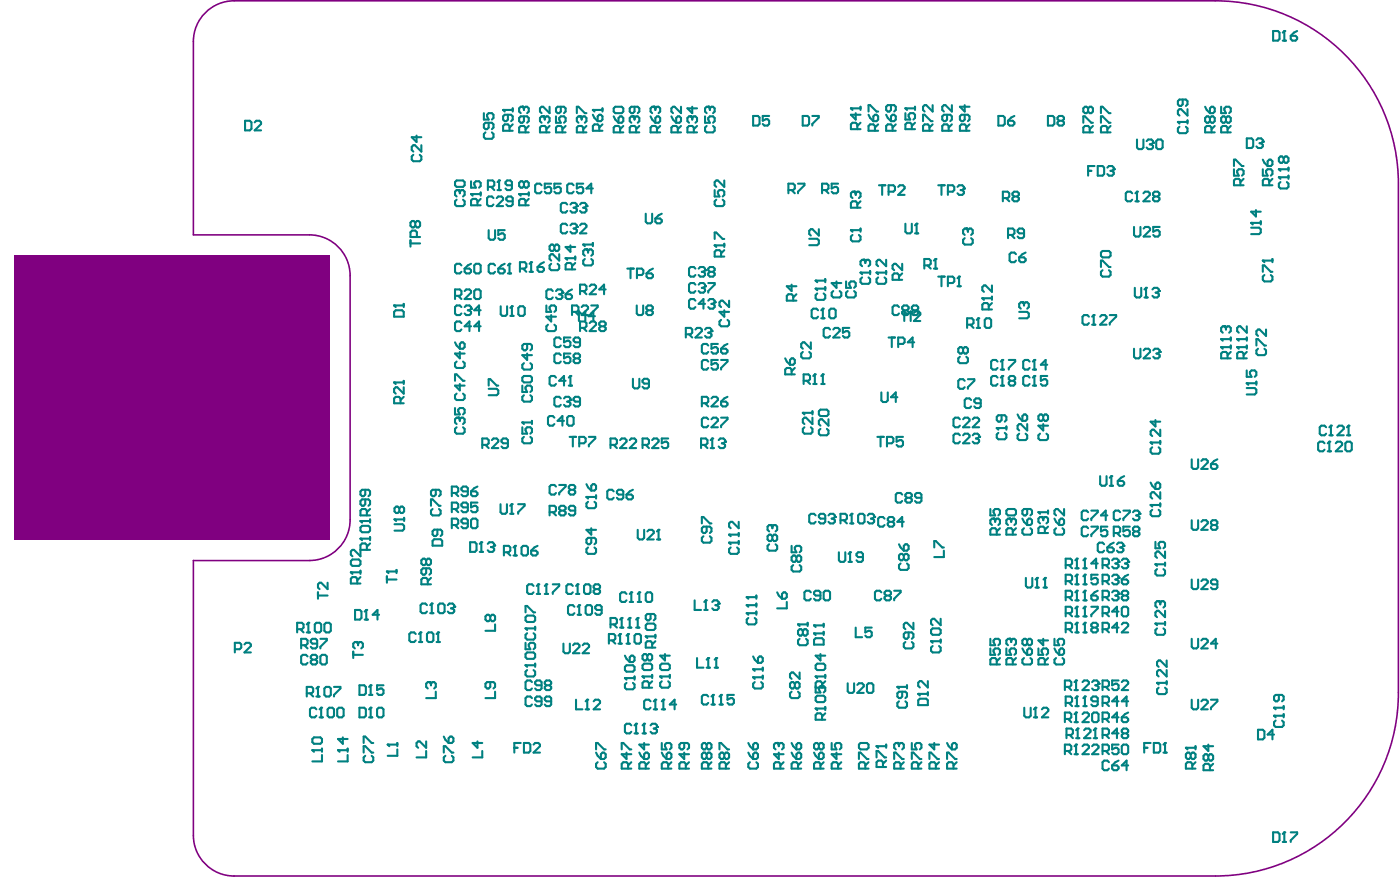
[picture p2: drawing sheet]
<svg xmlns="http://www.w3.org/2000/svg" width="291mm" height="185mm" viewBox="0 0 291 185" stroke-linecap="round" stroke-linejoin="round" font-family="sans-serif">
<path d="M236.4 29v1.7l.3 .3h.7l.3-.3v-1.7M238.4 29.3l.3-.3h.7l.3 .3v.4" fill="none" stroke="#008080" stroke-width=".43"/>
<circle cx="239.7" cy="29.7" r=".22" fill="#008080"/>
<path d="M239 30h.4M239.4 30l.3 .3v.4l-.3 .3h-.7l-.3-.3M239.7 29.7l-.3 .3M240.4 29.3l.3-.3h.7l.3 .3v1.4l-.3 .3h-.7l-.3-.3zM244.9 25.4h2M245.2 26.4l-.3 .3v.7l.3 .3h1.3l.4-.3v-.7l-.4-.3M246.9 25v.7" fill="none" stroke="#008080" stroke-width=".43"/>
<circle cx="244.9" cy="25.4" r=".22" fill="#008080"/>
<path d="M244.9 25.4l.3 .3M245.9 20.7v1l-.4 .3h-.3l-.3-.3v-.7l.3-.3h1.3l.4 .3v.7l-.4 .3M246.9 22.7v1.3l-1.4-1.3h-.3l-.3 .3v.7l.3 .3M221.4 142.8h1l.3-.4v-.6l-.3-.4h-1v2M222 142.8l.7 .6M223.4 143.4h.6M223.7 141.4v2" fill="none" stroke="#008080" stroke-width=".43"/>
<circle cx="223.7" cy="141.4" r=".22" fill="#008080"/>
<path d="M223.7 141.4l-.3 .4M225 141.8l.4-.4h.6l.4 .4v.3l-1.4 1.3h1.4M227 141.8l.4-.4h.6l.4 .4v.3" fill="none" stroke="#008080" stroke-width=".43"/>
<circle cx="228.4" cy="142.1" r=".22" fill="#008080"/>
<path d="M221.4 156.1h1l.3-.3v-.7l-.3-.3h-1v2M222 156.1l.7 .7M223.4 156.8h.6M223.7 154.8v2M227.7 142.4h.3M228 142.4l.4 .4v.3l-.4 .3h-.6l-.4-.3M228.4 142.1l-.4 .3" fill="none" stroke="#008080" stroke-width=".43"/>
<circle cx="223.7" cy="154.8" r=".22" fill="#008080"/>
<path d="M221.7 152.8h1l.3-.4v-.6l-.3-.4h-1v2M222.4 152.8l.6 .6M223.7 154.8l-.3 .3M223.7 153.4h.7M224 151.4v2M225 155.1l.4-.3h.6l.4 .3v.3l-1.4 1.4h1.4M227 155.1l.4-.3h.6l.4 .3v.3l-1.4 1.4h1.4" fill="none" stroke="#008080" stroke-width=".43"/>
<circle cx="224" cy="151.4" r=".22" fill="#008080"/>
<path d="M224 151.4l-.3 .4M225.4 151.8l.3-.4h.7l.3 .4v.3l-1.3 1.3h1.3M227.4 153.4h.6M227.7 151.4v2" fill="none" stroke="#008080" stroke-width=".43"/>
<circle cx="227.7" cy="151.4" r=".22" fill="#008080"/>
<path d="M221.4 149.4h1l.3-.3v-.7l-.3-.3h-1v2M222 149.4l.7 .7M223.4 150.1h.6M223.7 148.1v2M227.7 151.4l-.3 .4" fill="none" stroke="#008080" stroke-width=".43"/>
<circle cx="223.7" cy="148.1" r=".22" fill="#008080"/>
<path d="M221.5 146.1h1l.4-.3v-.7l-.4-.3h-1v2M222.2 146.1l.7 .7M223.5 146.8h.7M223.7 148.1l-.3 .3M223.9 144.8v2M225 148.4l.4-.3h.6l.4 .3v.4l-1.4 1.3h1.4M227 148.4l.4-.3h.6l.4 .3v1.4l-.4 .3h-.6l-.4-.3z" fill="none" stroke="#008080" stroke-width=".43"/>
<circle cx="223.9" cy="144.8" r=".22" fill="#008080"/>
<path d="M223.9 144.8l-.4 .3M225.2 146.8h.7M225.5 144.8v2" fill="none" stroke="#008080" stroke-width=".43"/>
<circle cx="225.5" cy="144.8" r=".22" fill="#008080"/>
<path d="M221.5 130.8h1l.4-.3v-.7l-.4-.3h-1v2M222.2 130.8l.7 .7M223.5 131.5h.7M223.9 129.5v2M225.5 144.8l-.3 .3M228.2 145.8h-1l-.3-.4v-.3l.3-.3h.7l.3 .3v1.3l-.3 .4h-.7l-.3-.4" fill="none" stroke="#008080" stroke-width=".43"/>
<circle cx="223.9" cy="129.5" r=".22" fill="#008080"/>
<path d="M223.9 129.5l-.4 .3M225.2 131.5h.7M225.5 129.5v2" fill="none" stroke="#008080" stroke-width=".43"/>
<circle cx="225.5" cy="129.5" r=".22" fill="#008080"/>
<path d="M221.5 127.5h1l.4-.4v-.6l-.4-.4h-1v2M222.2 127.5l.7 .6M223.5 128.1h.7M223.9 126.1v2M225.5 129.5l-.3 .3M227.2 130.5l-.3-.4v-.3l.3-.3h.7l.3 .3v.3l-.3 .4M227.2 130.5l-.3 .3v.3l.3 .4h.7l.3-.4v-.3l-.3-.3M227.2 130.5h.7" fill="none" stroke="#008080" stroke-width=".43"/>
<circle cx="223.9" cy="126.1" r=".22" fill="#008080"/>
<path d="M223.9 126.1l-.4 .4M225.2 128.1h.7M225.5 126.1v2" fill="none" stroke="#008080" stroke-width=".43"/>
<circle cx="225.5" cy="126.1" r=".22" fill="#008080"/>
<path d="M221.5 124.1h1l.4-.3v-.7l-.4-.3h-1v2M222.2 124.1l.7 .7M223.5 124.8h.7M223.9 122.8v2M225.5 126.1l-.3 .4M226.9 126.1h1.3v.4l-1.3 1.3v.3" fill="none" stroke="#008080" stroke-width=".43"/>
<circle cx="223.9" cy="122.8" r=".22" fill="#008080"/>
<path d="M223.9 122.8l-.4 .3M225.2 124.8h.7M225.5 122.8v2" fill="none" stroke="#008080" stroke-width=".43"/>
<circle cx="225.5" cy="122.8" r=".22" fill="#008080"/>
<path d="M223.9 119.5v2M221.5 120.8h1l.4-.3v-.7l-.4-.3h-1v2M222.2 120.8l.7 .7M223.5 121.5h.7M225.5 122.8l-.3 .3M226.9 123.8h1l.3 .3v.4l-.3 .3h-.7l-.3-.3zM228.2 122.8l-.7 .3-.6 .7" fill="none" stroke="#008080" stroke-width=".43"/>
<circle cx="223.9" cy="119.5" r=".22" fill="#008080"/>
<path d="M223.9 119.5l-.4 .3M225.5 119.5v2M225.2 121.5h.7" fill="none" stroke="#008080" stroke-width=".43"/>
<circle cx="225.5" cy="119.5" r=".22" fill="#008080"/>
<path d="M221.5 117.5h1l.4-.4v-.6l-.4-.4h-1v2M222.2 117.5l.7 .6M223.5 118.1h.7M223.9 116.1v2M225.5 119.5l-.3 .3M228.2 119.5h-1.3v1l.6-.4h.4l.3 .4v.6l-.3 .4h-.7l-.3-.4" fill="none" stroke="#008080" stroke-width=".43"/>
<circle cx="223.9" cy="116.1" r=".22" fill="#008080"/>
<path d="M223.9 116.1l-.4 .4M225.2 118.1h.7M225.5 116.1v2" fill="none" stroke="#008080" stroke-width=".43"/>
<circle cx="225.5" cy="116.1" r=".22" fill="#008080"/>
<path d="M262.5 56.5v-1.3h.4l1.3 1.3h.3M262.5 54.2h2M262.9 57.2l-.4 .3v.7l.4 .3h1.3l.3-.3v-.7l-.3-.3M264.5 53.8v.7M225.5 116.1l-.3 .4M228.2 117.1h-1.3l1-1v2" fill="none" stroke="#008080" stroke-width=".43"/>
<circle cx="262.5" cy="54.2" r=".22" fill="#008080"/>
<path d="M85.3 49.9v1.4M85.3 50.6h2M86.3 46.3l-.3-.4h-.3l-.4 .4v.6l.4 .4h.3l.3-.4M86.3 46.3l.4-.4h.3l.3 .4v.6l-.3 .4h-.3l-.4-.4M86.3 46.3v.6M86.7 49.3v-1l-.4-.4h-.6l-.4 .4v1h2M101.6 47.8v1.7l.3 .3h.7l.3-.3v-1.7M104.9 47.8h-1.3v1l.7-.3h.3l.3 .3v.7l-.3 .3h-.7l-.3-.3M262.5 54.2l.4 .3M104.1 63.7v1.6l.3 .4h.7l.3-.4v-1.6M106.1 65.7h.7M106.4 63.7v2" fill="none" stroke="#008080" stroke-width=".43"/>
<circle cx="106.4" cy="63.7" r=".22" fill="#008080"/>
<path d="M106.4 63.7l-.3 .3M107.8 64l.3-.3h.7l.3 .3v1.3l-.3 .4h-.7l-.3-.4zM228.7 99v1.6l.3 .4h.7l.3-.4v-1.6M231 99v2M230.7 101h.7" fill="none" stroke="#008080" stroke-width=".43"/>
<circle cx="231" cy="99" r=".22" fill="#008080"/>
<path d="M231 99l-.3 .3M232.4 100h1l.3 .3v.3l-.3 .4h-.7l-.3-.4zM233.7 99l-.7 .3-.6 .7M226.2 109.8l-.3-.3h-.7l-.3 .3v1.3l.3 .4h.7l.3-.4M226.2 106.5l-.3-.4h-.7l-.3 .4v1.3l.3 .3h.7l.3-.3M226.9 109.5h1.3v.3l-1.3 1.3v.4M226.9 106.1h1.3v.4l-1.3 1.3v.3M230.2 109.5h-1.3v1l.6-.4h.4l.3 .4v.6l-.3 .4h-.7l-.3-.4M230.2 107.1h-1.3l1-1v2M232.9 106.5l-.4-.4h-.6l-.4 .4v1.3l.4 .3h.6l.4-.3M233.5 106.1h1.4v.4l-1.4 1.3v.3M235.5 106.5l.4-.4h.6l.4 .4v.3" fill="none" stroke="#008080" stroke-width=".43"/>
<circle cx="236.9" cy="106.8" r=".22" fill="#008080"/>
<path d="M108.6 88.8v1.3h1l-.3-.6v-.4l.3-.3h.7l.3 .3v.7l-.3 .3M108.6 87.8h2M108.9 90.8l-.3 .3v.7l.3 .3h1.4l.3-.3v-.7l-.3-.3M110.6 87.5v.6M236.2 107.1h.3M236.5 107.1l.4 .4v.3l-.4 .3h-.6l-.4-.3M236.9 106.8l-.4 .3" fill="none" stroke="#008080" stroke-width=".43"/>
<circle cx="108.6" cy="87.8" r=".22" fill="#008080"/>
<path d="M108.6 87.8l.3 .3M207.2 89h2M207.5 90l-.3 .3v.7l.3 .3h1.4l.3-.3v-.7l-.3-.3M209.2 88.6v.7M216.2 90.1l-.3 .4v.6l.3 .4h1.3l.4-.4v-.6l-.4-.4M216.9 86.5l-.4-.4h-.3l-.3 .4v.6l.3 .4h.3l.4-.4M216.9 86.5l.3-.4h.3l.4 .4v.6l-.4 .4h-.3l-.3-.4M216.9 88.1v1.4l-1-1h2M216.9 86.5v.6" fill="none" stroke="#008080" stroke-width=".43"/>
<circle cx="207.2" cy="89" r=".22" fill="#008080"/>
<path d="M201 67.5h1l.4-.3v-.7l-.4-.3h-1v2M201.7 67.5l.7 .7M203 68.2h.7M203.4 66.2v2M207.2 89l.3 .3M208.2 86.3v1l-.3 .3h-.4l-.3-.3v-.7l.3-.3h1.4l.3 .3v.7l-.3 .3" fill="none" stroke="#008080" stroke-width=".43"/>
<circle cx="203.4" cy="66.2" r=".22" fill="#008080"/>
<path d="M203.4 66.2l-.4 .3M204.7 66.5l.3-.3h.7l.3 .3v1.3l-.3 .4h-.7l-.3-.4zM89.3 141.8h-.4l-.3 .3v.7l.3 .3M90.6 143.8v1.3h-2" fill="none" stroke="#008080" stroke-width=".43"/>
<circle cx="89.3" cy="141.8" r=".22" fill="#008080"/>
<path d="M144.4 124.8v2h1.3M146.4 126.8h.7M146.7 124.8v2M89.3 141.8l.3 .3M89.6 142.1v.3M89.6 142.1l.3-.3h.4l.3 .3v.7l-.3 .3" fill="none" stroke="#008080" stroke-width=".43"/>
<circle cx="146.7" cy="124.8" r=".22" fill="#008080"/>
<path d="M146.7 124.8l-.3 .3M148.1 125.1l.3-.3h.7l.3 .3v.4" fill="none" stroke="#008080" stroke-width=".43"/>
<circle cx="149.4" cy="125.5" r=".22" fill="#008080"/>
<path d="M194.2 113.8v-1.3h.4l1.3 1.3h.3M196.2 114.5v1.3h-2M144.9 136.8v2h1.3M146.9 138.8h.7M147.2 136.8v2M148.7 125.8h.4M149.1 125.8l.3 .3v.4l-.3 .3h-.7l-.3-.3M149.4 125.5l-.3 .3" fill="none" stroke="#008080" stroke-width=".43"/>
<circle cx="147.2" cy="136.8" r=".22" fill="#008080"/>
<path d="M147.2 136.8l-.3 .3M148.6 138.8h.6M148.9 136.8v2" fill="none" stroke="#008080" stroke-width=".43"/>
<circle cx="148.9" cy="136.8" r=".22" fill="#008080"/>
<path d="M235.7 47.2v1.6l.4 .4h.6l.4-.4v-1.6M237.7 47.5l.4-.3h.6l.4 .3v.3l-1.4 1.4h1.4M241.1 47.2h-1.4v1l.7-.4h.3l.4 .4v.6l-.4 .4h-.6l-.4-.4M132.6 110.1v1.7l.3 .3h.7l.3-.3v-1.7M134.6 110.5l.3-.4h.7l.3 .4v.3l-1.3 1.3h1.3M136.6 112.1h.6M136.9 110.1v2M148.9 136.8l-.3 .3" fill="none" stroke="#008080" stroke-width=".43"/>
<circle cx="136.9" cy="110.1" r=".22" fill="#008080"/>
<path d="M108.1 55.8h1l.3-.3v-.7l-.3-.3h-1v2M108.8 55.8l.6 .7M110.1 56.5h.7M110.4 54.5v2M136.9 110.1l-.3 .4" fill="none" stroke="#008080" stroke-width=".43"/>
<circle cx="110.4" cy="54.5" r=".22" fill="#008080"/>
<path d="M110.4 54.5l-.3 .3M111.8 55.5h1l.3 .3v.4l-.3 .3h-.7l-.3-.3zM113.1 54.5l-.7 .3-.6 .7M126.9 92.5h1l.3-.4v-.6l-.3-.4h-1v2M127.6 92.5l.6 .6M128.9 91.5l.3-.4h.7l.3 .4v.3l-1.3 1.3h1.3M130.9 91.5l.3-.4h.7l.3 .4v.3l-1.3 1.3h1.3M99.3 154.1v1.3l-1-1h2M100.3 156.1v1.3h-2M240.5 141.9h2M240.9 142.9l-.4 .4v.6l.4 .4h1.3l.3-.4v-.6l-.3-.4M242.5 141.6v.7" fill="none" stroke="#008080" stroke-width=".43"/>
<circle cx="240.5" cy="141.9" r=".22" fill="#008080"/>
<g fill="none" stroke="#008080" stroke-width=".43">
<path d="M94.9 88.8l-.3 .3v.7l.3 .3h1.4l.3-.3v-.7l-.3-.3M95.3 86.8h-.4l-.3 .3v.7l.3 .3M127.6 102.1l-.4-.3h-.6l-.4 .3v1.4l.4 .3h.6l.4-.3M129.6 102.8h-1l-.4-.3v-.4l.4-.3h.6l.4 .3v1.4l-.4 .3h-.6l-.4-.3M130.2 102.8h1l.4 .3v.4l-.4 .3h-.6l-.4-.3zM131.6 101.8l-.7 .3-.7 .7M166.2 139.8v1.3l-1.3-1.3h-.3l-.4 .3v.7l.4 .3M242.5 137.3v1.3l-1.3-1.3h-.3l-.4 .3v.7l.4 .3M242.5 139.3v1.3l-1.3-1.3h-.3l-.4 .3v.7l.4 .3M164.6 143.8l-.4 .3v.7l.4 .3h1.3l.3-.3v-.7l-.3-.3M165.2 142.1l-.3-.3h-.3l-.4 .3v.7l.4 .3h.3l.3-.3M165.2 142.1l.4-.3h.3l.3 .3v.7l-.3 .3h-.3l-.4-.3"/>
<path d="M165.2 142.1v.7M240.5 141.9l.4 .4"/>
</g>
<circle cx="95.3" cy="86.8" r=".22" fill="#008080"/>
<g fill="none" stroke="#008080" stroke-width=".43">
<path d="M211.2 52.8l-.3-.3h-.7l-.3 .3v1.4l.3 .3h.7l.3-.3M211.9 53.5h1l.3 .3v.4l-.3 .3h-.7l-.3-.3zM213.2 52.5l-.7 .3-.6 .7M94.6 84.8v1.3h1l-.3-.6v-.3l.3-.4h.7l.3 .4v.6l-.3 .3M95.3 86.8l.3 .3M95.6 87.1v.4M95.6 87.1l.3-.3h.4l.3 .3v.7l-.3 .3M209.2 134.8v1.3h1l-.3-.6v-.4l.3-.3h.7l.3 .3v.7l-.3 .3M209.9 132.8h-.4l-.3 .3v.7l.3 .3M210.5 138.1v-1l-.3-.3h-.7l-.3 .3v1h2M211.2 136.8l-.7 .7M215.9 134.8v1.3h1l-.4-.6v-.4l.4-.3h.6l.4 .3v.7l-.4 .3"/>
<path d="M216.9 132.8v1.3l-1-1h2M217.2 138.1v-1l-.3-.3h-.7l-.3 .3v1h2M217.9 136.8l-.7 .7"/>
</g>
<circle cx="209.9" cy="132.8" r=".22" fill="#008080"/>
<path d="M216.5 107.5h-.3l-.3 .3v.7l.3 .3M217.2 110.8v-1l-.3-.3h-.7l-.3 .3v1h2M217.9 109.5l-.7 .6M209.9 132.8l.3 .3M210.2 133.1v.4M210.2 133.1l.3-.3h.4l.3 .3v.7l-.3 .3" fill="none" stroke="#008080" stroke-width=".43"/>
<circle cx="216.5" cy="107.5" r=".22" fill="#008080"/>
<path d="M215.9 106.5h2M216.5 107.5l.4 .3M216.9 107.8v.3M216.9 107.8l.3-.3h.3l.4 .3v.7l-.4 .3M217.9 106.1v.7" fill="none" stroke="#008080" stroke-width=".43"/>
<circle cx="215.9" cy="106.5" r=".22" fill="#008080"/>
<path d="M209.9 107.8h-.4l-.3 .3v.7l.3 .3M210.5 111.1v-1l-.3-.3h-.7l-.3 .3v1h2M211.2 109.8l-.7 .7M215.9 106.5l.3 .3" fill="none" stroke="#008080" stroke-width=".43"/>
<circle cx="209.9" cy="107.8" r=".22" fill="#008080"/>
<path d="M95.9 63.8l-.3-.3h-.7l-.3 .3v1.4l.3 .3h.7l.3-.3M96.6 63.8l.3-.3h.7l.3 .3v.4M147.2 87.2l-.3-.4h-.7l-.3 .4v1.3l.3 .3h.7l.3-.3M147.9 87.2l.3-.4h.7l.3 .4v.3l-1.3 1.3h1.3M149.9 86.8h1.3v.4l-1.3 1.3v.3M209.2 106.1l.3-.3h1.4l.3 .3v.7l-.3 .3h-1.4l-.3-.3zM209.9 107.8l.3 .3M210.2 108.1v.4M210.2 108.1l.3-.3h.4l.3 .3v.7l-.3 .3" fill="none" stroke="#008080" stroke-width=".43"/>
<circle cx="97.9" cy="64.2" r=".22" fill="#008080"/>
<path d="M97.3 64.5h.3M97.6 64.5l.3 .3v.4l-.3 .3h-.7l-.3-.3M97.9 64.2l-.3 .3M99.9 64.5h-1.3l1-1v2M116.6 82.8l-.4-.3h-.6l-.3 .3v1.3l.3 .4h.6l.4-.4M117.2 82.8l.4-.3h.6l.4 .3v.3" fill="none" stroke="#008080" stroke-width=".43"/>
<circle cx="118.6" cy="83.1" r=".22" fill="#008080"/>
<path d="M115.6 78.5l-.3-.3h-.7l-.3 .3v1.3l.3 .4h.7l.3-.4M117.6 79.2h-1.4l1-1v2M118.6 78.2v2M115.3 86.8l-.4-.3h-.6l-.4 .3v1.3l.4 .4h.6l.4-.4M117.2 87.5h-1.3l1-1v2M117.9 86.8l.3-.3h.7l.3 .3v1.3l-.3 .4h-.7l-.3-.4zM117.9 83.5h.3M118.2 83.5l.4 .3v.3l-.4 .4h-.6l-.4-.4M118.2 80.2h.7M118.6 83.1l-.4 .4M120.6 83.5h-1l-.4-.4v-.3l.4-.3h.6l.4 .3v1.3l-.4 .4h-.6l-.4-.4" fill="none" stroke="#008080" stroke-width=".43"/>
<circle cx="118.6" cy="78.2" r=".22" fill="#008080"/>
<g fill="none" stroke="#008080" stroke-width=".43">
<path d="M108.6 78.5l.3-.3h1.4l.3 .3v.7l-.3 .3h-1.4l-.3-.3zM108.9 75.5l-.3 .3v.7l.3 .3h1.4l.3-.3v-.7l-.3-.3M109.6 71.5v1l-.3 .3h-.4l-.3-.3v-.7l.3-.3h1.4l.3 .3v.7l-.3 .3M109.6 73.5v1.3l-1-1h2M114.9 60.5l-.3-.3h-.7l-.3 .3v1.3l.3 .4h.7l.3-.4M115.6 60.5l.3-.3h.7l.3 .3v.3M116.6 73.8l-.4-.3h-.6l-.3 .3v1.4l.3 .3h.6l.4-.3M116.6 70.5l-.4-.3h-.6l-.3 .3v1.3l.3 .4h.6l.4-.4M118.6 78.2l-.4 .3M118.6 73.5h-1.4v1l.7-.3h.3l.4 .3v.7l-.4 .3h-.6l-.4-.3M118.6 70.2h-1.4v1l.7-.4h.3l.4 .4v.6l-.4 .4h-.6l-.4-.4M119.6 74.5l-.4-.3v-.4l.4-.3h.6l.4 .3v.4l-.4 .3"/>
<path d="M119.6 74.5l-.4 .3v.4l.4 .3h.6l.4-.3v-.4l-.4-.3M119.6 74.5h.6M120.6 71.2h-1l-.4-.4v-.3l.4-.3h.6l.4 .3v1.3l-.4 .4h-.6l-.4-.4M147.2 75.2l-.3-.4h-.7l-.3 .4v1.3l.3 .3h.7l.3-.3M147.2 71.8l-.3-.3h-.7l-.3 .3v1.4l.3 .3h.7l.3-.3M149.2 74.8h-1.3v1l.7-.3h.3l.3 .3v.7l-.3 .3h-.7l-.3-.3M149.2 71.5h-1.3v1l.7-.3h.3l.3 .3v.7l-.3 .3h-.7l-.3-.3M149.9 72.5h1l.3 .3v.4l-.3 .3h-.7l-.3-.3zM149.9 74.8h1.3v.4l-1.3 1.3v.3M151.2 71.5l-.6 .3-.7 .7M108.6 80.2v1.3h1l-.3-.7v-.3l.3-.3h.7l.3 .3v.7l-.3 .3M108.9 82.2l-.3 .3v.7l.3 .3h1.4l.3-.3v-.7l-.3-.3"/>
</g>
<circle cx="116.9" cy="60.8" r=".22" fill="#008080"/>
<path d="M144.6 59.2l-.4-.4h-.6l-.4 .4v1.3l.4 .3h.6l.4-.3M145.2 59.2l.4-.4h.6l.4 .4v.3M116.2 61.2h.4M116.6 61.2l.3 .3v.3l-.3 .4h-.7l-.3-.4M116.9 60.8l-.3 .4M117.6 61.2h1l.3 .3v.3l-.3 .4h-.7l-.3-.4zM118.9 60.2l-.7 .3-.6 .7" fill="none" stroke="#008080" stroke-width=".43"/>
<circle cx="146.6" cy="59.5" r=".22" fill="#008080"/>
<path d="M144.6 55.8l-.4-.3h-.6l-.4 .3v1.4l.4 .3h.6l.4-.3M145.2 55.8l.4-.3h.6l.4 .3v.4M145.9 59.8h.3M146.2 59.8l.4 .4v.3l-.4 .3h-.6l-.4-.3M146.6 59.5l-.4 .3M147.2 58.8h1.4v.4l-1.4 1.3v.3" fill="none" stroke="#008080" stroke-width=".43"/>
<circle cx="146.6" cy="56.2" r=".22" fill="#008080"/>
<path d="M145.9 56.5h.3M146.2 56.5l.4 .3v.4l-.4 .3h-.6l-.4-.3M146.6 56.2l-.4 .3M147.6 56.5h.6M147.6 56.5l-.4 .3v.4l.4 .3h.6l.4-.3v-.4l-.4-.3M147.6 56.5l-.4-.3v-.4l.4-.3h.6l.4 .3v.4l-.4 .3M144.6 62.5l-.4-.3h-.6l-.4 .3v1.3l.4 .4h.6l.4-.4M146.6 63.2h-1.4l1-1v2M147.2 62.5l.4-.3h.6l.4 .3v.3" fill="none" stroke="#008080" stroke-width=".43"/>
<circle cx="148.6" cy="62.8" r=".22" fill="#008080"/>
<g fill="none" stroke="#008080" stroke-width=".43">
<path d="M95.3 39.5h-.4l-.3 .3v.7l.3 .3M94.9 41.5l-.3 .3v.7l.3 .3h1.4l.3-.3v-.7l-.3-.3M102.6 41.2l-.3-.4h-.7l-.3 .4v1.3l.3 .3h.7l.3-.3M103.3 41.2l.3-.4h.7l.3 .4v.3l-1.3 1.3h1.3M106.6 41.8h-1l-.3-.3v-.3l.3-.4h.7l.3 .4v1.3l-.3 .3h-.7l-.3-.3M114.6 54.8l-.3 .4v.6l.3 .4h1.3l.4-.4v-.6l-.4-.4M115.3 51.2l.3-.4h.3l.4 .4v.6l-.4 .4h-.3l-.3-.4M115.3 51.2l-.4-.4h-.3l-.3 .4v.6l.3 .4h.3l.4-.4M115.3 51.2v.6M116.3 52.8v1.4l-1.4-1.4h-.3l-.3 .4v.6l.3 .4M95.9 67.2l-.3-.4h-.7l-.3 .4v1.3l.3 .3h.7l.3-.3M97.9 67.8h-1.3l1-1v2"/>
<path d="M99.9 67.8h-1.3l1-1v2M113.6 63.5v1.3h1l-.4-.6v-.4l.4-.3h.6l.4 .3v.7l-.4 .3M113.9 67.5l-.3 .3v.7l.3 .3h1.3l.4-.3v-.7l-.4-.3M114.6 65.5v1.3l-1-1h2M147.9 63.2h.3M148.2 63.2l.4 .3v.3l-.4 .4h-.6l-.4-.4M148.6 62.8l-.4 .4M149.9 66.5l-.3 .3v.7l.3 .3h1.3l.4-.3v-.7l-.4-.3M150.6 64.5v1.3l-1-1h2M151.6 62.5v1.3l-1.4-1.3h-.3l-.3 .3v.7l.3 .3"/>
</g>
<circle cx="95.3" cy="39.5" r=".22" fill="#008080"/>
<path d="M94.6 37.8l.3-.3h1.4l.3 .3v.7l-.3 .3h-1.4l-.3-.3zM95.3 39.5l.3 .3M95.6 39.8v.4M95.6 39.8l.3-.3h.4l.3 .3v.7l-.3 .3M121.6 53.8l-.4 .4v.6l.4 .4h1.3l.3-.4v-.6l-.3-.4M121.9 51.8h-.3l-.4 .4v.6l.4 .4" fill="none" stroke="#008080" stroke-width=".43"/>
<circle cx="121.9" cy="51.8" r=".22" fill="#008080"/>
<path d="M121.2 50.8h2M121.9 51.8l.3 .4M122.2 52.2v.3M122.2 52.2l.4-.4h.3l.3 .4v.6l-.3 .4M123.2 50.5v.7" fill="none" stroke="#008080" stroke-width=".43"/>
<circle cx="121.2" cy="50.8" r=".22" fill="#008080"/>
<path d="M117.9 46.8l-.3-.3h-.7l-.3 .3v1.4l.3 .3h.7l.3-.3M118.6 46.8l.3-.3h.7l.3 .3v.4M121.2 50.8l.4 .4" fill="none" stroke="#008080" stroke-width=".43"/>
<circle cx="119.9" cy="47.2" r=".22" fill="#008080"/>
<path d="M117.9 42.5l-.3-.3h-.7l-.3 .3v1.3l.3 .4h.7l.3-.4M118.6 42.5l.3-.3h.7l.3 .3v.3M119.2 47.5h.4M119.6 47.5l.3 .3v.4l-.3 .3h-.7l-.3-.3M119.9 47.2l-.3 .3M120.6 46.8l.3-.3h.7l.3 .3v.4l-1.3 1.3h1.3" fill="none" stroke="#008080" stroke-width=".43"/>
<circle cx="119.9" cy="42.8" r=".22" fill="#008080"/>
<path d="M119.2 43.2h.4M119.6 43.2l.3 .3v.3l-.3 .4h-.7l-.3-.4M119.9 42.8l-.3 .4M120.6 42.5l.3-.3h.7l.3 .3v.3" fill="none" stroke="#008080" stroke-width=".43"/>
<circle cx="121.9" cy="42.8" r=".22" fill="#008080"/>
<path d="M95.9 55.2l-.3-.4h-.7l-.3 .4v1.3l.3 .3h.7l.3-.3M96.6 55.8h1l.3 .4v.3l-.3 .3h-.7l-.3-.3zM97.9 54.8l-.6 .4-.7 .6M98.9 54.8h.7l.3 .4v1.3l-.3 .3h-.7l-.3-.3v-1.3zM102.9 55.2l-.3-.4h-.7l-.3 .4v1.3l.3 .3h.7l.3-.3M103.6 55.8h1l.3 .4v.3l-.3 .3h-.7l-.3-.3zM104.9 54.8l-.6 .4-.7 .6M105.6 56.8h.7M105.9 54.8v2M121.2 43.2h.4M121.6 43.2l.3 .3v.3l-.3 .4h-.7l-.3-.4M121.9 42.8l-.3 .4" fill="none" stroke="#008080" stroke-width=".43"/>
<circle cx="105.9" cy="54.8" r=".22" fill="#008080"/>
<path d="M146.6 24.2v1.3h1l-.4-.6v-.4l.4-.3h.6l.4 .3v.7l-.4 .3M146.9 26.2l-.3 .3v.7l.3 .3h1.3l.4-.3v-.7l-.4-.3M147.2 22.2h-.3l-.3 .3v.7l.3 .3M148.6 39.5v1.3h1l-.4-.6v-.4l.4-.3h.6l.4 .3v.7l-.4 .3M150.6 37.5v1.3l-1.4-1.3h-.3l-.3 .3v.7l.3 .3M105.9 54.8l-.3 .4M148.9 41.5l-.3 .3v.7l.3 .3h1.3l.4-.3v-.7l-.4-.3" fill="none" stroke="#008080" stroke-width=".43"/>
<circle cx="147.2" cy="22.2" r=".22" fill="#008080"/>
<g fill="none" stroke="#008080" stroke-width=".43">
<path d="M112.6 38.5l-.3-.3h-.7l-.3 .3v1.3l.3 .4h.7l.3-.4M114.6 38.2h-1.3v1l.6-.4h.4l.3 .4v.6l-.3 .4h-.7l-.3-.4M116.6 38.2h-1.4v1l.7-.4h.3l.4 .4v.6l-.4 .4h-.6l-.4-.4M119.2 38.5l-.3-.3h-.7l-.3 .3v1.3l.3 .4h.7l.3-.4M121.2 38.2h-1.3v1l.7-.4h.3l.3 .4v.6l-.3 .4h-.7l-.3-.4M123.2 39.2h-1.3l1-1v2M147.2 22.2l.4 .3M147.6 22.5v.4M147.6 22.5l.3-.3h.3l.4 .3v.7l-.4 .3M81.9 64.8l.4-.3h1.3l.3 .3v1h-2zM81.9 63.5h2M83.9 63.2v.6"/>
<path d="M94.6 79.2v-1.4h.3l1.4 1.4h.3M94.6 71.2l.3 .6 .7 .7M94.9 75.2l-.3 .3v.7l.3 .3h1.4l.3-.3v-.7l-.3-.3M95.6 79.8v1.4l-1-1h2M95.6 71.5l.3-.3h.4l.3 .3v.7l-.3 .3h-.7zM95.6 73.2v1.3l-1-1h2M94.9 81.8l-.3 .4v.6l.3 .4h1.4l.3-.4v-.6l-.3-.4"/>
</g>
<circle cx="81.9" cy="63.5" r=".22" fill="#008080"/>
<path d="M50.9 25.1h1l.4 .3v1.4l-.4 .3h-1zM52.9 25.4l.4-.3h.6l.4 .3v.4l-1.4 1.3h1.4M81.9 63.5l.4 .3M188 66.7v-2l.7 .7 .6-.7v2M190 65.1l.3-.4h.7l.3 .4v.3l-1.3 1.3h1.3M145.7 92.5h1l.4-.4v-.6l-.4-.4h-1v2M146.4 92.5l.7 .6M147.7 93.1h.7M148.1 91.1v2" fill="none" stroke="#008080" stroke-width=".43"/>
<circle cx="148.1" cy="91.1" r=".22" fill="#008080"/>
<path d="M148.1 91.1l-.4 .4M149.4 91.5l.3-.4h.7l.3 .4v.3" fill="none" stroke="#008080" stroke-width=".43"/>
<circle cx="150.7" cy="91.8" r=".22" fill="#008080"/>
<path d="M81.9 79.5h2M83.9 79.2v.6M94.6 61.5h1l.3-.3v-.7l-.3-.3h-1v2M95.3 61.5l.6 .7M96.6 60.5l.3-.3h.7l.3 .3v.3l-1.3 1.4h1.3M98.9 60.2h.7l.3 .3v1.3l-.3 .4h-.7l-.3-.4v-1.3zM83.3 83.8v-1l-.4-.3h-.6l-.4 .3v1h2M83.9 80.5v1.3l-1.3-1.3h-.3l-.4 .3v.7l.4 .3M83.9 82.5l-.6 .7M150.1 92.1h.3M150.4 92.1l.3 .4v.3l-.3 .3h-.7l-.3-.3M150.7 91.8l-.3 .3" fill="none" stroke="#008080" stroke-width=".43"/>
<circle cx="81.9" cy="79.5" r=".22" fill="#008080"/>
<path d="M107.9 40.3h2M109.3 42.7v-1l-.4-.4h-.6l-.4 .4v1h2M109.9 41.3l-.6 .7M109.9 40v.7M81.9 79.5l.4 .3" fill="none" stroke="#008080" stroke-width=".43"/>
<circle cx="107.9" cy="40.3" r=".22" fill="#008080"/>
<g fill="none" stroke="#008080" stroke-width=".43">
<path d="M108.9 38l-.3-.3h-.3l-.4 .3v.7l.4 .3h.3l.3-.3M108.9 38l.4-.3h.3l.3 .3v.7l-.3 .3h-.3l-.4-.3M108.9 38v.7M107.9 40.3l.4 .4M118.9 64.8h1l.3-.3v-.7l-.3-.3h-1v2M119.6 64.8l.6 .7M120.9 63.8l.3-.3h.7l.3 .3v.4l-1.3 1.3h1.3M122.9 63.5h1.3v.3l-1.3 1.4v.3M142.6 69.5h1l.3-.3v-.7l-.3-.3h-1v2M143.2 69.5l.7 .7M144.6 68.5l.3-.3h.7l.3 .3v.3l-1.3 1.4h1.3M146.6 68.5l.3-.3h.7l.3 .3v.3"/>
<path d="M133.6 92.5h1l.3-.4v-.6l-.3-.4h-1v2M134.2 92.5l.7 .6M135.6 91.5l.3-.4h.7l.3 .4v.3l-1.3 1.3h1.3M138.9 91.1h-1.3v1l.6-.3h.4l.3 .3v.7l-.3 .3h-.7l-.3-.3M145.9 83.8h1l.3-.3v-.7l-.3-.3h-1v2M146.6 83.8l.6 .7M147.9 82.8l.3-.3h.7l.3 .3v.4l-1.3 1.3h1.3M149.9 83.5h1l.3 .3v.4l-.3 .3h-.7l-.3-.3zM151.2 82.5l-.6 .3-.7 .7"/>
</g>
<circle cx="147.9" cy="68.8" r=".22" fill="#008080"/>
<g fill="none" stroke="#008080" stroke-width=".43">
<path d="M117.6 53.7h2M118.9 56v-1l-.3-.3h-.7l-.3 .3v1h2M119.6 54.7l-.7 .6M119.6 53.3v.7M120.6 68.2h1l.3-.4v-.6l-.3-.4h-1v2M121.2 68.2l.7 .6M122.6 67.2l.3-.4h.7l.3 .4v.3l-1.3 1.3h1.3M124.9 67.8l-.3-.3v-.3l.3-.4h.7l.3 .4v.3l-.3 .3M124.9 67.8l-.3 .4v.3l.3 .3h.7l.3-.3v-.3l-.3-.4M124.9 67.8h.7M147.2 69.2h.4M147.6 69.2l.3 .3v.3l-.3 .4h-.7l-.3-.4"/>
<path d="M147.9 68.8l-.3 .4"/>
</g>
<circle cx="117.6" cy="53.7" r=".22" fill="#008080"/>
<path d="M97.9 40.3h2M99.3 42.7v-1l-.4-.4h-.6l-.4 .4v1h2M99.9 41.3l-.6 .7M99.9 40v.7M117.6 53.7l.3 .3M118.6 51v1.3l-1-1h2" fill="none" stroke="#008080" stroke-width=".43"/>
<circle cx="97.9" cy="40.3" r=".22" fill="#008080"/>
<path d="M97.9 37.7v1.3h1l-.3-.7v-.3l.3-.3h.7l.3 .3v.7l-.3 .3M97.9 40.3l.4 .4M148.6 51h2M149.9 53.3v-1l-.3-.3h-.7l-.3 .3v1h2M150.6 52l-.7 .7M150.6 50.7v.6" fill="none" stroke="#008080" stroke-width=".43"/>
<circle cx="148.6" cy="51" r=".22" fill="#008080"/>
<path d="M101.4 38.8h1l.4-.3v-.7l-.4-.3h-1v2M102.1 38.8l.7 .7M103.4 39.5h.7M103.8 37.5v2M148.6 51l.3 .3M148.6 49.7v-1.4h.3l1.3 1.4h.4" fill="none" stroke="#008080" stroke-width=".43"/>
<circle cx="103.8" cy="37.5" r=".22" fill="#008080"/>
<g fill="none" stroke="#008080" stroke-width=".43">
<path d="M103.8 37.5l-.4 .3M106.4 38.5h-1l-.3-.3v-.4l.3-.3h.7l.3 .3v1.4l-.3 .3h-.7l-.3-.3M108.6 22.2h-.3l-.4 .3v.7l.4 .3M108.9 24.2v1l-.3 .3h-.3l-.4-.3v-.7l.4-.3h1.3l.3 .3v.7l-.3 .3M109.3 27.5v-1l-.4-.3h-.6l-.4 .3v1h2M109.9 26.2l-.6 .7M200.5 23.9v1l-.3 .3h-.3l-.4-.3v-.7l.4-.3h1.3l.3 .3v.7l-.3 .3M200.5 21.9v1.3l-1-1h2M200.9 27.2v-1l-.4-.3h-.6l-.4 .3v1h2M201.5 25.9l-.6 .6M122.6 59.5l.3-.3h.7l.3 .3v.3l-1.3 1.4h1.3M130.4 55.8h1.3"/>
<path d="M131.1 55.8v2M132.4 57.2h1l.3-.4v-.6l-.3-.4h-1v2M134.2 44.4v1.7l.4 .3h.6l.4-.3v-1.7M134.4 56.8h1l.3 .4v.3l-.3 .3h-.7l-.3-.3zM135.7 55.8l-.6 .4-.7 .6M136.2 45.4h1l.4 .4v.3l-.4 .3h-.6l-.4-.3zM137.6 44.4l-.7 .4-.7 .6M120.6 60.5h1l.3-.3v-.7l-.3-.3h-1v2M121.2 60.5l.7 .7M125.9 60.2h-1.3l1-1v2M131.6 78.7v1.7l.3 .3h.7l.3-.3v-1.7M132.4 63.5v1.7l.3 .3h.7l.3-.3v-1.7"/>
<path d="M134.7 64.5l-.3 .3v.4l.3 .3h.7l.3-.3v-.4l-.3-.3M134.7 64.5l-.3-.3v-.4l.3-.3h.7l.3 .3v.4l-.3 .3M134.7 64.5h.7M134.9 79.7h-1l-.3-.3v-.3l.3-.4h.7l.3 .4v1.3l-.3 .3h-.7l-.3-.3M100.3 92.5h1l.3-.4v-.6l-.3-.4h-1v2M100.9 92.5l.7 .6M101.6 80.2v-1.4h.3l1.4 1.4h.3M101.6 80.8h1.7l.3 .4v.6l-.3 .4h-1.7M102.3 91.5l.3-.4h.7l.3 .4v.3l-1.3 1.3h1.3M105.6 92.1h-1l-.3-.3v-.3l.3-.4h.7l.3 .4v1.3l-.3 .3h-.7l-.3-.3M118.4 90.8h1.3M119.1 90.8v2"/>
<path d="M120.4 92.1h1l.3-.3v-.7l-.3-.3h-1v2M122.4 90.8h1.3v.3l-1.3 1.4v.3"/>
</g>
<circle cx="108.6" cy="22.2" r=".22" fill="#008080"/>
<g fill="none" stroke="#008080" stroke-width=".43">
<path d="M108.6 22.2l.3 .3M108.9 22.5v.4M108.9 22.5l.4-.3h.3l.3 .3v.7l-.3 .3M166.9 24.1h1l.3 .3v1.4l-.3 .3h-1zM168.9 24.1h1.3v.3l-1.3 1.4v.3M217.8 24.1h1l.4 .3v1.4l-.4 .3h-1zM220.2 25.1l-.4 .3v.4l.4 .3h.6l.4-.3v-.4l-.4-.3M220.2 25.1l-.4-.3v-.4l.4-.3h.6l.4 .3v.4l-.4 .3M220.2 25.1h.6M89.6 105.1v-1.3h.3l1.4 1.3h.3M89.9 105.8l-.3 .3v.7l.3 .3h1.4l.3-.3v-.7l-.3-.3M90.6 101.8v1l-.3 .3h-.4l-.3-.3v-.7l.3-.3h1.4l.3 .3v.7l-.3 .3"/>
<path d="M74.7 142.4h1l.4 .4v1.3l-.4 .3h-1zM76.7 144.4h.7M77.1 142.4v2"/>
</g>
<circle cx="77.1" cy="142.4" r=".22" fill="#008080"/>
<path d="M74.7 147.1h1l.4 .3v1.4l-.4 .3h-1zM76.7 149.1h.7M77.1 142.4l-.4 .4M77.1 147.1v2M79.7 142.4h-1.3v1l.7-.3h.3l.3 .3v.7l-.3 .3h-.7l-.3-.3" fill="none" stroke="#008080" stroke-width=".43"/>
<circle cx="77.1" cy="147.1" r=".22" fill="#008080"/>
<g fill="none" stroke="#008080" stroke-width=".43">
<path d="M85.9 32.2l-.3 .3v.7l.3 .3h1.4l.3-.3v-.7l-.3-.3M86.6 28.2v1.3l-1-1h2M87.6 30.2v1.3l-1.3-1.3h-.4l-.3 .3v.7l.3 .3M172.6 68.5l-.4-.3h-.6l-.4 .3v1.3l.4 .4h.6l.4-.4M173.2 68.5l.4-.3h.6l.4 .3v.3l-1.4 1.4h1.4M176.6 68.2h-1.4v1l.7-.4h.3l.4 .4v.6l-.4 .4h-.6l-.4-.4M182.4 90.8h1.3M183.1 90.8v2M184.4 92.1h1l.3-.3v-.7l-.3-.3h-1v2M187.7 90.8h-1.3v1l.7-.3h.3l.3 .3v.7l-.3 .3h-.7l-.3-.3M211.5 86.1l.4 .7 .6 .7M211.9 90.1l-.4 .4v.6l.4 .4h1.3l.3-.4v-.6l-.3-.4"/>
<path d="M212.9 86.1h.3l.3 .4v.6l-.3 .4h-.7v-1zM213.5 88.1v1.4l-1.3-1.4h-.3l-.4 .4v.6l.4 .4M89.9 112.4l.4-.3h1.3l.3 .3v1h-2zM90.9 110.1v1l-.3 .3h-.3l-.4-.3v-.7l.4-.3h1.3l.3 .3v.7l-.3 .3M86.4 131.8l-.3-.3h-.7l-.3 .3v1.3l.3 .4h.7l.3-.4M87.1 133.5h.7M87.4 131.5v2M77.1 147.1l-.4 .3M78.4 147.4l.3-.3h.7l.3 .3v1.4l-.3 .3h-.7l-.3-.3z"/>
</g>
<circle cx="87.4" cy="131.5" r=".22" fill="#008080"/>
<path d="M87.4 131.5l-.3 .3M88.8 131.8l.3-.3h.7l.3 .3v1.3l-.3 .4h-.7l-.3-.4zM90.8 133.5h.6M91.1 131.5v2" fill="none" stroke="#008080" stroke-width=".43"/>
<circle cx="91.1" cy="131.5" r=".22" fill="#008080"/>
<path d="M91.1 131.5l-.3 .3M193.6 133.3h2M193.9 134.3l-.3 .3v.7l.3 .3h1.3l.4-.3v-.7l-.4-.3M195.6 133v.6" fill="none" stroke="#008080" stroke-width=".43"/>
<circle cx="193.6" cy="133.3" r=".22" fill="#008080"/>
<path d="M104.8 114.8h1l.3-.3v-.7l-.3-.3h-1v2M105.4 114.8l.7 .7M106.8 115.5h.6M107.1 113.5v2M187.6 102.8l-.4-.3h-.6l-.4 .3v1.3l.4 .4h.6l.4-.4M188.6 103.5l-.4-.4v-.3l.4-.3h.6l.4 .3v.3l-.4 .4M188.6 103.5l-.4 .3v.3l.4 .4h.6l.4-.4v-.3l-.4-.3M188.6 103.5h.6M191.6 103.5h-1l-.4-.4v-.3l.4-.3h.6l.4 .3v1.3l-.4 .4h-.6l-.4-.4M193.6 133.3l.3 .3M193.6 131l.3-.4h1.3l.4 .4v.6l-.4 .4h-1.3l-.3-.4zM195.6 128.6v1.4l-1.4-1.4h-.3l-.3 .4v.6l.3 .4" fill="none" stroke="#008080" stroke-width=".43"/>
<circle cx="107.1" cy="113.5" r=".22" fill="#008080"/>
<g fill="none" stroke="#008080" stroke-width=".43">
<path d="M107.1 113.5l-.3 .3M108.4 113.8l.4-.3h.6l.4 .3v1.3l-.4 .4h-.6l-.4-.4zM110.4 114.5h1l.3 .3v.3l-.3 .4h-.6l-.4-.4zM111.7 113.5l-.6 .3-.7 .7M246.5 155.4h2M247.5 156.8l-.3-.4h-.3l-.4 .4v.6l.4 .4h.3l.3-.4M247.5 156.8l.4-.4h.3l.3 .4v.6l-.3 .4h-.3l-.4-.4M247.5 156.8v.6M247.9 159.8v-1l-.4-.4h-.6l-.4 .4v1h2M248.5 158.4l-.6 .7M248.5 155.1v.7M251.2 157.1l-.3-.3h-.4l-.3 .3v.7l.3 .3h.4l.3-.3"/>
<path d="M251.2 157.1l.3-.3h.4l.3 .3v.7l-.3 .3h-.4l-.3-.3M251.2 154.8v1.3l-1-1h2M251.2 157.1v.7M252.2 158.8l-.7 .6M251.5 160.1v-1l-.3-.3h-.7l-.3 .3v1h2"/>
</g>
<circle cx="246.5" cy="155.4" r=".22" fill="#008080"/>
<path d="M185.9 157.8v-1.4h.3l1.4 1.4h.3M186.6 154.4h-.4l-.3 .4v.6l.3 .4M187.2 159.8v-1l-.3-.4h-.7l-.3 .4v1h2M187.9 158.4l-.7 .7M246.5 155.4l.4 .4" fill="none" stroke="#008080" stroke-width=".43"/>
<circle cx="186.6" cy="154.4" r=".22" fill="#008080"/>
<path d="M182.2 157.4v-1.3h.4l1.3 1.3h.3M182.2 155.1h2M183.6 159.4v-1l-.4-.3h-.6l-.4 .3v1h2M184.2 158.1l-.6 .7M184.2 154.8v.6M186.6 154.4l.3 .4M186.9 154.8v.3M186.9 154.8l.3-.4h.4l.3 .4v.6l-.3 .4" fill="none" stroke="#008080" stroke-width=".43"/>
<circle cx="182.2" cy="155.1" r=".22" fill="#008080"/>
<path d="M97.7 112.7h1l.4 .3v1.4l-.4 .3h-1zM99.7 114.7h.7M100.1 112.7v2M178.6 154.8l.3-.4h1.3l.4 .4v.6l-.4 .4h-1.3l-.3-.4zM178.6 157.8v-1.4h.3l1.3 1.4h.4M179.9 159.8v-1l-.3-.4h-.7l-.3 .4v1h2M180.6 158.4l-.7 .7M182.2 155.1l.4 .3" fill="none" stroke="#008080" stroke-width=".43"/>
<circle cx="100.1" cy="112.7" r=".22" fill="#008080"/>
<path d="M100.1 112.7l-.4 .3M101.4 113l.3-.3h.7l.3 .3v.4" fill="none" stroke="#008080" stroke-width=".43"/>
<circle cx="102.7" cy="113.4" r=".22" fill="#008080"/>
<path d="M102.1 113.7h.3M102.4 113.7l.3 .3v.4l-.3 .3h-.7l-.3-.3M102.7 113.4l-.3 .3M70.3 155.9h2M72.3 156.9v1.4h-2M72.3 155.6v.7" fill="none" stroke="#008080" stroke-width=".43"/>
<circle cx="70.3" cy="155.9" r=".22" fill="#008080"/>
<path d="M151.6 112.8h2M151.9 113.8l-.3 .3v.7l.3 .3h1.3l.4-.3v-.7l-.4-.3M153.6 112.5v.6M70.3 155.9l.3 .4M71.3 153.3v1.3l-1-1h2" fill="none" stroke="#008080" stroke-width=".43"/>
<circle cx="151.6" cy="112.8" r=".22" fill="#008080"/>
<path d="M151.6 112.8l.3 .3M151.6 111.1h2M153.6 110.8v.7" fill="none" stroke="#008080" stroke-width=".43"/>
<circle cx="151.6" cy="111.1" r=".22" fill="#008080"/>
<path d="M151.6 111.1l.3 .4M153.6 108.5v1.3l-1.4-1.3h-.3l-.3 .3v.7l.3 .3M73.4 135.5v1.3M73.4 136.1h2M74.1 133.5h-.3l-.4 .3v.7l.4 .3" fill="none" stroke="#008080" stroke-width=".43"/>
<circle cx="74.1" cy="133.5" r=".22" fill="#008080"/>
<g fill="none" stroke="#008080" stroke-width=".43">
<path d="M135.2 24.2l.4 .7 .6 .6M135.9 22.2h-.3l-.4 .3v.7l.4 .3M136.2 24.5l.4-.3h.3l.3 .3v.7l-.3 .3h-.7zM136.6 27.5v-1l-.4-.3h-.6l-.4 .3v1h2M137.2 26.2l-.6 .7M180.6 23.2v-1.3h.3l1.3 1.3h.4M180.6 23.9l.3 .6 .7 .7M181.9 27.2v-1l-.3-.3h-.7l-.3 .3v1h2M181.9 23.9h.3l.4 .3v.7l-.4 .3h-.6v-1zM182.6 25.9l-.7 .6M74.1 133.5l.3 .3M74.4 133.8v.3"/>
<path d="M74.4 133.8l.4-.3h.3l.3 .3v.7l-.3 .3M132.9 156.4l.3 .7 .7 .7M133.9 156.8l.3-.4h.4l.3 .4v.6l-.3 .4h-.7zM133.9 154.4v1.4l-1-1h2M134.2 159.8v-1l-.3-.4h-.7l-.3 .4v1h2M134.9 158.4l-.7 .7M137.6 154.4v1.4h1l-.4-.7v-.3l.4-.4h.6l.4 .4v.6l-.4 .4M137.6 156.4l.3 .7 .7 .7M138.6 156.8l.3-.4h.3l.4 .4v.6l-.4 .4h-.6zM138.9 159.8v-1l-.3-.4h-.7l-.3 .4v1h2M139.6 158.4l-.7 .7M164.6 156.4l.3 .7 .7 .7"/>
<path d="M164.6 154.4l.3 .7 .7 .7M165.6 154.8l.3-.4h.3l.4 .4v.6l-.4 .4h-.6zM165.6 156.8l.3-.4h.3l.4 .4v.6l-.4 .4h-.6zM165.9 159.8v-1l-.3-.4h-.7l-.3 .4v1h2M166.6 158.4l-.7 .7M169.2 156.4l.4 .7 .6 .7M170.2 154.8l-.3-.4h-.3l-.4 .4v.6l.4 .4h.3l.3-.4M170.2 154.8l.4-.4h.3l.3 .4v.6l-.3 .4h-.3l-.4-.4M170.2 154.8v.6M170.6 159.8v-1l-.4-.4h-.6l-.4 .4v1h2M170.6 156.4h.3l.3 .4v.6l-.3 .4h-.7v-1zM171.2 158.4l-.6 .7"/>
</g>
<circle cx="135.9" cy="22.2" r=".22" fill="#008080"/>
<g fill="none" stroke="#008080" stroke-width=".43">
<path d="M123.2 23.9l.4 .6 .6 .7M123.2 22.9h2M124.2 24.2l.4-.3h.3l.3 .3v.7l-.3 .3h-.7zM124.6 27.2v-1l-.4-.3h-.6l-.4 .3v1h2M125.2 25.9l-.6 .6M125.2 22.5v.7M135.9 22.2l.3 .3M136.2 22.5v.4M136.2 22.5l.4-.3h.3l.3 .3v.7l-.3 .3M139.6 24.2l.3 .7 .7 .6M140.6 24.5l.3-.3h.3l.4 .3v.7l-.4 .3h-.6zM140.9 27.5v-1l-.3-.3h-.7l-.3 .3v1h2"/>
<path d="M141.6 22.2v1.3l-1.4-1.3h-.3l-.3 .3v.7l.3 .3M141.6 26.2l-.7 .7"/>
</g>
<circle cx="123.2" cy="22.9" r=".22" fill="#008080"/>
<g fill="none" stroke="#008080" stroke-width=".43">
<path d="M123.2 22.9l.4 .3M127.6 22.5l.3-.3h1.3l.4 .3v.7l-.4 .3h-1.3l-.3-.3zM127.6 24.2l.3 .7 .7 .6M128.6 24.5l.3-.3h.3l.4 .3v.7l-.4 .3h-.6zM128.9 27.5v-1l-.3-.3h-.7l-.3 .3v1h2M129.6 26.2l-.7 .7M176.9 22.5h2M177.9 23.5v1.4l-1-1h2M178.2 26.9v-1l-.3-.4h-.7l-.3 .4v1h2M178.9 25.5l-.7 .7M178.9 22.2v.7M184.2 23.9l.4 .6 .6 .7"/>
<path d="M185.2 21.9v1l-.3 .3h-.3l-.4-.3v-.7l.4-.3h1.3l.3 .3v.7l-.3 .3M185.2 24.2l.4-.3h.3l.3 .3v.7l-.3 .3h-.7zM185.6 27.2v-1l-.4-.3h-.6l-.4 .3v1h2M186.2 25.9l-.6 .6M191.9 25.2v-1.3h.3l1.4 1.3h.3M193.2 27.2v-1l-.3-.3h-.7l-.3 .3v1h2M193.9 21.9v1.3l-1.3-1.3h-.4l-.3 .3v.7l.3 .3M193.9 25.9l-.7 .6M225.2 25.5v-1.3h.3l1.4 1.3h.3M226.2 22.5l-.3-.3h-.4l-.3 .3v.7l.3 .3h.4l.3-.3M226.2 22.5l.3-.3h.4l.3 .3v.7l-.3 .3h-.4l-.3-.3M226.2 22.5v.7"/>
<path d="M226.5 27.5v-1l-.3-.3h-.7l-.3 .3v1h2M227.2 26.2l-.7 .7M228.9 25.5v-1.3h.3l1.3 1.3h.4M228.9 23.5v-1.3h.3l1.3 1.3h.4M230.2 27.5v-1l-.3-.3h-.7l-.3 .3v1h2M230.9 26.2l-.7 .7M250.5 22.2l.4 .7 .6 .6M251.5 24.5l-.3-.3h-.3l-.4 .3v.7l.4 .3h.3l.3-.3M251.5 24.5l.4-.3h.3l.3 .3v.7l-.3 .3h-.3l-.4-.3M251.5 22.5l.4-.3h.3l.3 .3v.7l-.3 .3h-.7zM251.5 24.5v.7M251.9 27.5v-1l-.4-.3h-.6l-.4 .3v1h2"/>
<path d="M252.5 26.2l-.6 .7M253.9 22.2v1.3h1l-.4-.6v-.4l.4-.3h.6l.4 .3v.7l-.4 .3M254.9 24.5l-.4-.3h-.3l-.3 .3v.7l.3 .3h.3l.4-.3M254.9 24.5l.3-.3h.3l.4 .3v.7l-.4 .3h-.3l-.3-.3M254.9 24.5v.7M255.2 27.5v-1l-.3-.3h-.7l-.3 .3v1h2M255.9 26.2l-.7 .7M229.2 130.8h1l.3-.3v-.7l-.3-.3h-1v2M229.9 130.8l.6 .7M232.5 130.5h-1.3l1-1v2M233.2 129.8l.3-.3h.7l.3 .3v.3l-1.3 1.4h1.3"/>
</g>
<circle cx="176.9" cy="22.5" r=".22" fill="#008080"/>
<g fill="none" stroke="#008080" stroke-width=".43">
<path d="M176.9 22.5l.3 .4M134.2 132.3h2M135.6 134.6v-1l-.4-.3h-.6l-.4 .3v1h2M136.2 133.3l-.6 .7M136.2 132v.6M189.6 157.8v-1.4h.3l1.3 1.4h.4M189.6 154.4v1.4h1l-.4-.7v-.3l.4-.4h.6l.4 .4v.6l-.4 .4M190.9 159.8v-1l-.3-.4h-.7l-.3 .4v1h2M191.6 158.4l-.7 .7M193.2 157.8v-1.4h.4l1.3 1.4h.3M194.2 154.4v1.4l-1-1h2M194.6 159.8v-1l-.4-.4h-.6l-.4 .4v1h2"/>
<path d="M195.2 158.4l-.6 .7"/>
</g>
<circle cx="134.2" cy="132.3" r=".22" fill="#008080"/>
<path d="M170.9 39.5h1l.3-.3v-.7l-.3-.3h-1v2M171.6 39.5l.6 .7M174.2 38.2h-1.3v1l.7-.4h.3l.3 .4v.6l-.3 .4h-.7l-.3-.4M177.6 39.8h-.4l-.3 .4v.6l.3 .4M178.2 43.2v-1l-.3-.4h-.7l-.3 .4v1h2M178.9 41.8l-.7 .7M134.2 132.3l.4 .3M134.2 130l.4-.4h1.3l.3 .4v.6l-.3 .4h-1.3l-.4-.4zM135.2 127.6v1l-.3 .4h-.3l-.4-.4v-.6l.4-.4h1.3l.3 .4v.6l-.3 .4" fill="none" stroke="#008080" stroke-width=".43"/>
<circle cx="177.6" cy="39.8" r=".22" fill="#008080"/>
<path d="M177.6 39.8l.3 .4M177.9 40.2v.3M177.9 40.2l.3-.4h.4l.3 .4v.6l-.3 .4M126.9 129.8h1l.3-.3v-.7l-.3-.3h-1v2M127.6 129.8l.6 .7M128.9 130.5h.7M129.2 128.5v2" fill="none" stroke="#008080" stroke-width=".43"/>
<circle cx="129.2" cy="128.5" r=".22" fill="#008080"/>
<path d="M129.2 128.5l-.3 .3M130.6 130.5h.6M130.9 128.5v2" fill="none" stroke="#008080" stroke-width=".43"/>
<circle cx="130.9" cy="128.5" r=".22" fill="#008080"/>
<path d="M130.9 128.5l-.3 .3M132.2 130.5h.7M132.6 128.5v2" fill="none" stroke="#008080" stroke-width=".43"/>
<circle cx="132.6" cy="128.5" r=".22" fill="#008080"/>
<path d="M126.6 133.1h1l.3-.3v-.7l-.3-.3h-1v2M127.2 133.1l.7 .7M128.6 133.8h.6M128.9 131.8v2M132.6 128.5l-.4 .3" fill="none" stroke="#008080" stroke-width=".43"/>
<circle cx="128.9" cy="131.8" r=".22" fill="#008080"/>
<path d="M128.9 131.8l-.3 .3M130.2 133.8h.7M130.6 131.8v2" fill="none" stroke="#008080" stroke-width=".43"/>
<circle cx="130.6" cy="131.8" r=".22" fill="#008080"/>
<path d="M130.6 131.8l-.4 .3M131.9 132.1l.3-.3h.7l.3 .3v1.4l-.3 .3h-.7l-.3-.3zM133.6 140.6h2M134.9 142.9v-1l-.3-.3h-.7l-.3 .3v1h2M135.6 141.6l-.7 .7M135.6 140.3v.6" fill="none" stroke="#008080" stroke-width=".43"/>
<circle cx="133.6" cy="140.6" r=".22" fill="#008080"/>
<g fill="none" stroke="#008080" stroke-width=".43">
<path d="M256.5 34.5v-1.3h.4l1.3 1.3h.3M256.5 35.2v1.3h1l-.3-.7v-.3l.3-.3h.7l.3 .3v.7l-.3 .3M257.9 38.5v-1l-.4-.3h-.6l-.4 .3v1h2M258.5 37.2l-.6 .6M262.5 35.2v1.3h1l-.3-.7v-.3l.3-.3h.7l.3 .3v.7l-.3 .3M262.5 33.2l.4 .6 .6 .7M263.5 33.5l.4-.3h.3l.3 .3v.7l-.3 .3h-.7zM263.9 38.5v-1l-.4-.3h-.6l-.4 .3v1h2M264.5 37.2l-.6 .6M133.6 138.3l.3-.3h1.3l.4 .3v.7l-.4 .3h-1.3l-.3-.3zM134.6 136.3l-.4-.3h-.3l-.3 .3v.7l.3 .3h.3l.4-.3M134.6 136.3l.3-.3h.3l.4 .3v.7l-.4 .3h-.3l-.3-.3"/>
<path d="M134.6 136.3v.7M229.2 124.1h1l.3-.3v-.7l-.3-.3h-1v2M229.2 127.5h1l.3-.4v-.6l-.3-.4h-1v2M229.9 127.5l.6 .6M229.9 124.1l.6 .7M231.2 123.1l.3-.3h.7l.3 .3v.4M232.5 127.1h-1.3l1-1v2M233.2 126.5l.3-.4h.7l.3 .4v1.3l-.3 .3h-.7l-.3-.3zM133.6 140.6l.3 .3M229.2 142.8h1l.3-.4v-.6l-.3-.4h-1v2M229.2 146.1h1l.3-.3v-.7l-.3-.3h-1v2M229.2 149.4h1l.3-.3v-.7l-.3-.3h-1v2"/>
<path d="M229.2 152.8h1l.3-.4v-.6l-.3-.4h-1v2M229.2 156.1h1l.3-.3v-.7l-.3-.3h-1v2M229.9 142.8l.6 .6M229.9 156.1l.6 .7M229.9 152.8l.6 .6M229.9 149.4l.6 .7M229.9 146.1l.6 .7M232.5 141.4h-1.3v1l.7-.3h.3l.3 .3v.7l-.3 .3h-.7l-.3-.3M232.5 154.8h-1.3v1l.7-.4h.3l.3 .4v.6l-.3 .4h-.7l-.3-.4M232.5 145.8h-1.3l1-1v2M232.5 149.1h-1.3l1-1v2M232.5 152.4h-1.3l1-1v2"/>
<path d="M233.2 141.8l.3-.4h.7l.3 .4v.3l-1.3 1.3h1.3M233.2 149.1h1l.3 .3v.4l-.3 .3h-.7l-.3-.3zM233.2 155.1l.3-.3h.7l.3 .3v1.3l-.3 .4h-.7l-.3-.4zM233.5 152.4l-.3-.3v-.3l.3-.4h.7l.3 .4v.3l-.3 .3M233.5 152.4l-.3 .4v.3l.3 .3h.7l.3-.3v-.3l-.3-.4M233.5 152.4h.7M234.5 148.1l-.6 .3-.7 .7M234.5 145.8h-1.3l1-1v2"/>
</g>
<circle cx="232.5" cy="123.5" r=".22" fill="#008080"/>
<path d="M231.2 119.8l.3-.3h.7l.3 .3v.3M229.2 120.8h1l.3-.3v-.7l-.3-.3h-1v2M229.9 120.8l.6 .7M231.9 123.8h.3M232.2 123.8l.3 .3v.4l-.3 .3h-.7l-.3-.3M232.5 123.5l-.3 .3M233.5 123.8h.7M233.5 123.8l-.3 .3v.4l.3 .3h.7l.3-.3v-.4l-.3-.3M233.5 123.8l-.3-.3v-.4l.3-.3h.7l.3 .3v.4l-.3 .3" fill="none" stroke="#008080" stroke-width=".43"/>
<circle cx="232.5" cy="120.1" r=".22" fill="#008080"/>
<path d="M229.2 117.5h1l.3-.4v-.6l-.3-.4h-1v2M229.9 117.5l.6 .6M231.2 116.5l.3-.4h.7l.3 .4v.3M234.5 119.5l-.6 .3-.7 .7M231.9 120.5h.3M232.2 120.5l.3 .3v.3l-.3 .4h-.7l-.3-.4M232.5 120.1l-.3 .4M233.2 120.5h1l.3 .3v.3l-.3 .4h-.7l-.3-.4z" fill="none" stroke="#008080" stroke-width=".43"/>
<circle cx="232.5" cy="116.8" r=".22" fill="#008080"/>
<path d="M231.9 117.1h.3M232.2 117.1l.3 .4v.3l-.3 .3h-.7l-.3-.3M232.5 116.8l-.3 .3M233.2 116.5l.3-.4h.7l.3 .4v.3" fill="none" stroke="#008080" stroke-width=".43"/>
<circle cx="234.5" cy="116.8" r=".22" fill="#008080"/>
<g fill="none" stroke="#008080" stroke-width=".43">
<path d="M188.2 23.5v1.4h1l-.3-.7v-.3l.3-.4h.7l.3 .4v.6l-.3 .4M188.2 22.5h2M189.6 26.9v-1l-.4-.4h-.6l-.4 .4v1h2M190.2 25.5l-.6 .7M190.2 22.2v.7M231.5 110.8h1l.4-.3v-.7l-.4-.3h-1v2M232.2 110.8l.7 .7M233.9 117.1h.3M234.2 117.1l.3 .4v.3l-.3 .3h-.7l-.3-.3M234.5 116.8l-.3 .3M234.9 109.5h-1.4v1l.7-.4h.3l.4 .4v.6l-.4 .4h-.6l-.4-.4M235.9 110.5l-.4-.4v-.3l.4-.3h.6l.4 .3v.3l-.4 .4"/>
<path d="M235.9 110.5l-.4 .3v.3l.4 .4h.6l.4-.4v-.3l-.4-.3M235.9 110.5h.6"/>
</g>
<circle cx="188.2" cy="22.5" r=".22" fill="#008080"/>
<g fill="none" stroke="#008080" stroke-width=".43">
<path d="M188.2 22.5l.4 .4M129.2 155.8v-1.4h.4l1.3 1.4h.3M130.2 156.4v1.4l-1-1h2M130.6 159.8v-1l-.4-.4h-.6l-.4 .4v1h2M131.2 158.4l-.6 .7M142.2 154.4v1l-.3 .4h-.3l-.4-.4v-.6l.4-.4h1.3l.3 .4v.6l-.3 .4M142.2 156.4v1.4l-1-1h2M142.6 159.8v-1l-.4-.4h-.6l-.4 .4v1h2M143.2 158.4l-.6 .7M161.6 154.4h-.4l-.3 .4v.6l.3 .4M161.9 156.4v1.4l-1-1h2M162.2 159.8v-1l-.3-.4h-.7l-.3 .4v1h2"/>
<path d="M162.9 158.4l-.7 .7M172.9 154.4v1.4h1l-.3-.7v-.3l.3-.4h.7l.3 .4v.6l-.3 .4M173.9 156.4v1.4l-1-1h2M174.2 159.8v-1l-.3-.4h-.7l-.3 .4v1h2M174.9 158.4l-.7 .7"/>
</g>
<circle cx="161.6" cy="154.4" r=".22" fill="#008080"/>
<path d="M131.6 24.2h-.4l-.3 .3v.7l.3 .3M132.2 27.5v-1l-.3-.3h-.7l-.3 .3v1h2M132.9 26.2l-.7 .7M161.6 154.4l.3 .4M161.9 154.8v.3M161.9 154.8l.3-.4h.4l.3 .4v.6l-.3 .4" fill="none" stroke="#008080" stroke-width=".43"/>
<circle cx="131.6" cy="24.2" r=".22" fill="#008080"/>
<path d="M120.6 24.2h-.4l-.3 .3v.7l.3 .3M121.2 27.5v-1l-.3-.3h-.7l-.3 .3v1h2M121.9 26.2l-.7 .7M131.6 24.2l.3 .3M131.9 22.2v1l-.3 .3h-.4l-.3-.3v-.7l.3-.3h1.4l.3 .3v.7l-.3 .3M131.9 24.5v.4M131.9 24.5l.3-.3h.4l.3 .3v.7l-.3 .3" fill="none" stroke="#008080" stroke-width=".43"/>
<circle cx="120.6" cy="24.2" r=".22" fill="#008080"/>
<path d="M119.9 23.5v-1.3h.3l1.4 1.3h.3M120.6 24.2l.3 .3M120.9 24.5v.4M120.9 24.5l.3-.3h.4l.3 .3v.7l-.3 .3M143.6 24.2h-.4l-.3 .3v.7l.3 .3M144.2 27.5v-1l-.3-.3h-.7l-.3 .3v1h2M144.9 26.2l-.7 .7" fill="none" stroke="#008080" stroke-width=".43"/>
<circle cx="143.6" cy="24.2" r=".22" fill="#008080"/>
<path d="M143.6 24.2l.3 .3M143.9 22.2v1.3l-1-1h2M143.9 24.5v.4M143.9 24.5l.3-.3h.4l.3 .3v.7l-.3 .3M63.8 144.1h1l.3-.3v-.7l-.3-.3h-1v2M64.4 144.1l.7 .7M65.8 144.8h.6M66.1 142.8v2" fill="none" stroke="#008080" stroke-width=".43"/>
<circle cx="66.1" cy="142.8" r=".22" fill="#008080"/>
<path d="M72.9 119h2M74.9 120l-.6 .6M74.9 118.6v.7M74.3 121.3v-1l-.4-.3h-.6l-.4 .3v1h2M66.1 142.8l-.3 .3M67.4 143.1l.4-.3h.6l.4 .3v1.3l-.4 .4h-.6l-.4-.4zM69.4 142.8h1.4v.3l-1.4 1.3v.4" fill="none" stroke="#008080" stroke-width=".43"/>
<circle cx="72.9" cy="119" r=".22" fill="#008080"/>
<path d="M72.9 119l.4 .3M72.9 116.6l.4-.3h1.3l.3 .3v.7l-.3 .3h-1.3l-.4-.3zM74.9 114.3v1.3l-1.3-1.3h-.3l-.4 .3v.7l.4 .3M61.8 130.8h1l.3-.3v-.7l-.3-.3h-1v2M62.4 130.8l.7 .7M63.8 131.5h.6M64.1 129.5v2" fill="none" stroke="#008080" stroke-width=".43"/>
<circle cx="64.1" cy="129.5" r=".22" fill="#008080"/>
<g fill="none" stroke="#008080" stroke-width=".43">
<path d="M115.6 24.2v1.3h1l-.4-.6v-.4l.4-.3h.6l.4 .3v.7l-.4 .3M116.6 22.2v1l-.4 .3h-.3l-.3-.3v-.7l.3-.3h1.3l.4 .3v.7l-.4 .3M116.9 27.5v-1l-.3-.3h-.7l-.3 .3v1h2M117.6 26.2l-.7 .7M48.8 135h1l.4-.4v-.6l-.4-.4h-1v2M50.8 134l.4-.4h.6l.3 .4v.3l-1.3 1.3h1.3M62.6 134.1h1l.3-.3v-.7l-.3-.3h-1v2M63.3 134.1l.6 .7M64.1 129.5l-.3 .3M65.4 129.8l.4-.3h.6l.4 .3v1.3l-.4 .4h-.6l-.4-.4zM65.9 133.8h-1l-.3-.3v-.4l.3-.3h.7l.3 .3v1.4l-.3 .3h-.7l-.3-.3M66.6 132.8h1.3v.3l-1.3 1.4v.3"/>
<path d="M67.4 129.8l.4-.3h.6l.4 .3v1.3l-.4 .4h-.6l-.4-.4zM119.7 145.4v2h1.4M121.7 147.4h.7M122.1 145.4v2"/>
</g>
<circle cx="122.1" cy="145.4" r=".22" fill="#008080"/>
<path d="M82 109h1.7l.3 .3v.7l-.3 .3h-1.7M82 108h2M84 107.6v.7M101.9 141.8v1l-.3 .3h-.3l-.4-.3v-.7l.4-.3h1.3l.3 .3v.7l-.3 .3M102.9 143.8v1.3h-2M122.1 145.4l-.4 .4M123.4 145.8l.3-.4h.7l.3 .4v.3l-1.3 1.3h1.3" fill="none" stroke="#008080" stroke-width=".43"/>
<circle cx="82" cy="108" r=".22" fill="#008080"/>
<path d="M80.4 119.8v1.3M80.4 118.8h2M82 108l.3 .3M82.4 118.5v.6M83 105.6l-.3-.3h-.4l-.3 .3v.7l.3 .3h.4l.3-.3M83 105.6l.3-.3h.4l.3 .3v.7l-.3 .3h-.4l-.3-.3M83 105.6v.7M80.4 120.5h2" fill="none" stroke="#008080" stroke-width=".43"/>
<circle cx="80.4" cy="118.8" r=".22" fill="#008080"/>
<path d="M204.2 62h2M205.5 64.3v-1l-.3-.3h-.7l-.3 .3v1h2M206.2 63l-.7 .7M206.2 61.7v.6M80.4 118.8l.4 .3" fill="none" stroke="#008080" stroke-width=".43"/>
<circle cx="204.2" cy="62" r=".22" fill="#008080"/>
<path d="M206.2 59.3v1.4l-1.3-1.4h-.4l-.3 .4v.6l.3 .4M204.2 62l.3 .3M174.7 108.1h1l.4-.3v-.7l-.4-.3h-1v2M175.4 108.1l.7 .7M176.7 108.8h.7M177.1 106.8v2" fill="none" stroke="#008080" stroke-width=".43"/>
<circle cx="177.1" cy="106.8" r=".22" fill="#008080"/>
<path d="M177.1 106.8l-.4 .3M178.4 107.1l.3-.3h.7l.3 .3v1.4l-.3 .3h-.7l-.3-.3zM180.4 107.1l.3-.3h.7l.3 .3v.4" fill="none" stroke="#008080" stroke-width=".43"/>
<circle cx="181.7" cy="107.5" r=".22" fill="#008080"/>
<path d="M74.9 112h2M76.3 114.3v-1l-.4-.3h-.6l-.4 .3v1h2M76.9 113l-.6 .6M76.9 111.6v.7M181.1 107.8h.3M181.4 107.8l.3 .3v.4l-.3 .3h-.7l-.3-.3M181.7 107.5l-.3 .3" fill="none" stroke="#008080" stroke-width=".43"/>
<circle cx="74.9" cy="112" r=".22" fill="#008080"/>
<path d="M74.9 112l.4 .3M74.9 108.3h2M75.3 109.3h1.3l.3 .3v.7l-.3 .3h-1.3l-.4-.3v-.7zM76.9 108v.6" fill="none" stroke="#008080" stroke-width=".43"/>
<circle cx="74.9" cy="108.3" r=".22" fill="#008080"/>
<path d="M74.9 108.3l.4 .3M73.8 126.8h1l.3 .3v1.4l-.3 .3h-1zM75.8 128.8h.7M76.1 126.8v2" fill="none" stroke="#008080" stroke-width=".43"/>
<circle cx="76.1" cy="126.8" r=".22" fill="#008080"/>
<path d="M174.4 114.8v1.7l.3 .3h.7l.3-.3v-1.7M176.4 116.8h.7M176.7 114.8v2M76.1 126.8l-.3 .3M78.8 127.8h-1.3l1-1v2M176.2 142v1.7l.4 .3h.6l.4-.3v-1.7M178.2 142.4l.4-.4h.6l.4 .4v.3l-1.4 1.3h1.4M180.2 142.4l.4-.4h.6l.4 .4v1.3l-.4 .3h-.6l-.4-.3z" fill="none" stroke="#008080" stroke-width=".43"/>
<circle cx="176.7" cy="114.8" r=".22" fill="#008080"/>
<path d="M176.7 114.8l-.3 .3M179.4 115.8h-1l-.3-.3v-.4l.3-.3h.7l.3 .3v1.4l-.3 .3h-.7l-.3-.3M66.1 123.1v1.4M66.1 123.8h2M68.1 121.1v1.4l-1.3-1.4h-.4l-.3 .4v.6l.3 .4M169.6 140.6h2M170.9 142.9v-1l-.3-.3h-.7l-.3 .3v1h2M171.6 141.6l-.7 .7M171.6 140.3v.6" fill="none" stroke="#008080" stroke-width=".43"/>
<circle cx="169.6" cy="140.6" r=".22" fill="#008080"/>
<path d="M75.9 101.8v1l-.3 .3h-.3l-.4-.3v-.7l.4-.3h1.3l.3 .3v.7l-.3 .3M75.9 103.8v1l-.3 .3h-.3l-.4-.3v-.7l.4-.3h1.3l.3 .3v.7l-.3 .3M76.3 107.1v-1l-.4-.3h-.6l-.4 .3v1h2M76.9 105.8l-.6 .7M169.9 138h1.3l.4 .3v.7l-.4 .3h-1.3l-.3-.3v-.7zM170.6 136v1.3l-1-1h2M169.6 140.6l.3 .3M169.6 147.3h2M170.9 149.6v-1l-.3-.3h-.7l-.3 .3v1h2M171.6 146.9v.7M171.6 148.3l-.7 .6" fill="none" stroke="#008080" stroke-width=".43"/>
<circle cx="169.6" cy="147.3" r=".22" fill="#008080"/>
<g fill="none" stroke="#008080" stroke-width=".43">
<path d="M88.6 116.5l-.3-.4h-.4l-.3 .4v.6l.3 .4h.4l.3-.4M88.6 118.1v1l-.3 .4h-.4l-.3-.4v-.6l.3-.4h1.4l.3 .4v.6l-.3 .4M88.6 116.5l.3-.4h.4l.3 .4v.6l-.3 .4h-.4l-.3-.4M88.6 116.5v.6M88.9 121.5v-1l-.3-.4h-.7l-.3 .4v1h2M89.6 120.1l-.7 .7M177.9 130.5v2h1.3M181.2 130.5h-1.3v1l.7-.4h.3l.3 .4v.6l-.3 .4h-.7l-.3-.4M169.6 147.3l.3 .3M169.6 142.6v1.3h1l-.4-.6v-.4l.4-.3h.6l.4 .3v.7l-.4 .3M169.9 144.6h1.3l.4 .3v.7l-.4 .3h-1.3l-.3-.3v-.7zM190.9 144.2h2"/>
<path d="M191.2 145.2h1.4l.3 .4v1h-2v-1zM192.9 143.9v.7M196.9 157.8v-1.4h.3l1.3 1.4h.4M196.9 154.4l.3 .7 .7 .7M197.9 154.8l.3-.4h.3l.4 .4v.6l-.4 .4h-.6zM198.2 159.8v-1l-.3-.4h-.7l-.3 .4v1h2M198.9 158.4l-.7 .7"/>
</g>
<circle cx="190.9" cy="144.2" r=".22" fill="#008080"/>
<path d="M169.2 133l.4-.3h1.3l.3 .3v1h-2zM169.2 131.7h2M171.2 131.3v.7M190.9 144.2l.3 .4M192.9 141.6v1.3l-1.3-1.3h-.4l-.3 .3v.7l.3 .3" fill="none" stroke="#008080" stroke-width=".43"/>
<circle cx="169.2" cy="131.7" r=".22" fill="#008080"/>
<path d="M169.2 131.7l.4 .3M169.2 130h2M171.2 129.7v.6" fill="none" stroke="#008080" stroke-width=".43"/>
<circle cx="169.2" cy="130" r=".22" fill="#008080"/>
<g fill="none" stroke="#008080" stroke-width=".43">
<path d="M186.9 63.8l-.3-.3h-.7l-.3 .3v1.4l.3 .3h.7l.3-.3M187.9 64.5l-.3-.3v-.4l.3-.3h.7l.3 .3v.4l-.3 .3M187.9 64.5l-.3 .3v.4l.3 .3h.7l.3-.3v-.4l-.3-.3M187.9 64.5h.7M189.9 64.5l-.3-.3v-.4l.3-.3h.7l.3 .3v.4l-.3 .3M189.9 64.5l-.3 .3v.4l.3 .3h.7l.3-.3v-.4l-.3-.3M189.9 64.5h.7M165.9 129.8h2M166.2 132.8l-.3 .3v.7l.3 .3h1.4l.3-.3v-.7l-.3-.3M166.9 131.1l-.3-.3h-.4l-.3 .3v.7l.3 .3h.4l.3-.3M166.9 131.1l.3-.3h.4l.3 .3v.7l-.3 .3h-.4l-.3-.3M166.9 131.1v.7"/>
<path d="M167.9 129.5v.6M169.2 130l.4 .3"/>
</g>
<circle cx="165.9" cy="129.8" r=".22" fill="#008080"/>
<path d="M159.9 113.1l-.3 .4v.6l.3 .4h1.3l.4-.4v-.6l-.4-.4M160.2 109.1h-.3l-.3 .4v.6l.3 .4M160.6 111.5l-.4-.4h-.3l-.3 .4v.6l.3 .4h.3l.4-.4M160.6 111.5l.3-.4h.3l.4 .4v.6l-.4 .4h-.3l-.3-.4M160.6 111.5v.6M165.9 129.8l.3 .3" fill="none" stroke="#008080" stroke-width=".43"/>
<circle cx="160.2" cy="109.1" r=".22" fill="#008080"/>
<path d="M160.2 109.1l.4 .4M160.6 109.5v.3M160.6 109.5l.3-.4h.3l.4 .4v.6l-.4 .4M155.2 127.5h2M155.6 128.5l-.4 .3v.7l.4 .3h1.3l.3-.3v-.7l-.3-.3M157.2 127.1v.7" fill="none" stroke="#008080" stroke-width=".43"/>
<circle cx="155.2" cy="127.5" r=".22" fill="#008080"/>
<path d="M155.2 127.5l.4 .3M155.2 125.8h2M157.2 125.5v.6" fill="none" stroke="#008080" stroke-width=".43"/>
<circle cx="155.2" cy="125.8" r=".22" fill="#008080"/>
<path d="M155.2 125.8l.4 .3M155.2 124.1h2M157.2 123.8v.7" fill="none" stroke="#008080" stroke-width=".43"/>
<circle cx="155.2" cy="124.1" r=".22" fill="#008080"/>
<path d="M169.6 107.1l-.4-.3h-.6l-.4 .3v1.4l.4 .3h.6l.4-.3M171.6 107.8h-1l-.4-.3v-.4l.4-.3h.6l.4 .3v1.4l-.4 .3h-.6l-.4-.3M172.2 107.1l.4-.3h.6l.4 .3v.4M155.2 124.1l.4 .4" fill="none" stroke="#008080" stroke-width=".43"/>
<circle cx="173.6" cy="107.5" r=".22" fill="#008080"/>
<path d="M172.9 107.8h.3M173.2 107.8l.4 .3v.4l-.4 .3h-.6l-.4-.3M173.6 107.5l-.4 .3M188.2 133.5l-.3 .3v.7l.3 .3h1.4l.3-.3v-.7l-.3-.3M188.9 131.5v1l-.3 .3h-.4l-.3-.3v-.7l.3-.3h1.4l.3 .3v.7l-.3 .3M189.9 129.5v1.3l-1.3-1.3h-.4l-.3 .3v.7l.3 .3M186.6 142.8h2M186.9 145.8l-.3 .3v.7l.3 .3h1.3l.4-.3v-.7l-.4-.3M187.6 143.8v1l-.4 .3h-.3l-.3-.3v-.7l.3-.3h1.3l.4 .3v.7l-.4 .3M188.6 142.4v.7" fill="none" stroke="#008080" stroke-width=".43"/>
<circle cx="186.6" cy="142.8" r=".22" fill="#008080"/>
<g fill="none" stroke="#008080" stroke-width=".43">
<path d="M214 78.5l-.3-.3h-.7l-.3 .3v1.3l.3 .4h.7l.3-.4M215 78.2v2M214.7 80.2h.7M164.6 113.5v1.3h1l-.4-.7v-.3l.4-.3h.6l.4 .3v.7l-.4 .3M164.9 117.5l-.3 .3v.7l.3 .3h1.3l.4-.3v-.7l-.4-.3M165.6 115.8l-.4-.3h-.3l-.3 .3v.7l.3 .3h.3l.4-.3M165.6 115.8l.3-.3h.3l.4 .3v.7l-.4 .3h-.3l-.3-.3M165.6 115.8v.7M186.9 113.1l.3 .7 .7 .7M187.2 117.1l-.3 .4v.6l.3 .4h1.4l.3-.4v-.6l-.3-.4M187.9 115.5l.3-.4h.4l.3 .4v.6l-.3 .4h-.4l-.3-.4M187.9 115.5l-.3-.4h-.4l-.3 .4v.6l.3 .4h.4l.3-.4"/>
<path d="M187.9 113.5l.3-.4h.4l.3 .4v.6l-.3 .4h-.7zM187.9 115.5v.6M101.9 128.1l.4-.3h.3l.3 .3v.7l-.3 .3h-.3l-.4-.3M101.9 128.1l-.3-.3h-.3l-.4 .3v.7l.4 .3h.3l.3-.3M101.9 128.1v.7M102.9 129.8v1.3h-2M168.6 123.1l-.4-.3h-.6l-.4 .3v1.4l.4 .3h.6l.4-.3M170.6 123.8h-1l-.4-.3v-.4l.4-.3h.6l.4 .3v1.4l-.4 .3h-.6l-.4-.3M171.2 123.1l.4-.3h.6l.4 .3v1.4l-.4 .3h-.6l-.4-.3zM183.2 123.1l-.3-.3h-.7l-.3 .3v1.4l.3 .3h.7l.3-.3M184.2 123.8l-.3-.3v-.4l.3-.3h.7l.3 .3v.4l-.3 .3M184.2 123.8l-.3 .3v.4l.3 .3h.7l.3-.3v-.4l-.3-.3"/>
<path d="M184.2 123.8h.7M185.9 122.8h1.3v.3l-1.3 1.4v.3M186.6 142.8l.3 .3"/>
</g>
<circle cx="215" cy="78.2" r=".22" fill="#008080"/>
<path d="M214 75.2l-.3-.4h-.7l-.3 .4v1.3l.3 .3h.7l.3-.3M214.7 76.8h.7M215 78.2l-.3 .3M215 74.8v2M217.7 78.2h-1.3v1l.6-.4h.4l.3 .4v.6l-.3 .4h-.7l-.3-.4" fill="none" stroke="#008080" stroke-width=".43"/>
<circle cx="215" cy="74.8" r=".22" fill="#008080"/>
<path d="M215 74.8l-.3 .4M217.7 75.8h-1.3l1-1v2M104.1 104.8v1.7l.3 .3h.7l.3-.3v-1.7M106.1 106.8h.6M106.4 104.8v2" fill="none" stroke="#008080" stroke-width=".43"/>
<circle cx="106.4" cy="104.8" r=".22" fill="#008080"/>
<g fill="none" stroke="#008080" stroke-width=".43">
<path d="M104.6 22.9h2M105.6 23.9v1l-.3 .3h-.4l-.3-.3v-.7l.3-.3h1.4l.3 .3v.7l-.3 .3M105.9 27.2v-1l-.3-.3h-.7l-.3 .3v1h2M106.6 25.9l-.7 .6M106.6 22.5v.7M196.9 23.9v1l-.4 .3h-.3l-.3-.3v-.7l.3-.3h1.3l.4 .3v.7l-.4 .3M197.2 27.2v-1l-.3-.3h-.7l-.3 .3v1h2M197.9 21.9v1.3l-1.4-1.3h-.3l-.3 .3v.7l.3 .3M197.9 25.9l-.7 .6M120.3 66.7v-2l.7 .7 .7-.7v2M123.7 65.7h-1.4l1-1v2M106.4 104.8l-.3 .3"/>
<path d="M107.7 104.8h1.3v.3l-1.3 1.4v.3"/>
</g>
<circle cx="104.6" cy="22.9" r=".22" fill="#008080"/>
<g fill="none" stroke="#008080" stroke-width=".43">
<path d="M104.6 22.9l.3 .3M156.6 24.1h1l.3 .3v1.4l-.3 .3h-1zM159.9 24.1h-1.3v1l.6-.3h.4l.3 .3v.7l-.3 .3h-.7l-.3-.3M207.5 24.1h1l.4 .3v1.4l-.4 .3h-1zM209.5 25.1h1l.4 .3v.4l-.4 .3h-.6l-.4-.3zM210.9 24.1l-.7 .3-.7 .7M226.2 35.5h.7M227.5 34.5h-1.3v2M228.2 34.5h1l.3 .3v1.4l-.3 .3h-1zM230.2 34.8l.3-.3h.7l.3 .3v.4M93.9 102.5h1l.4-.4v-.6l-.4-.4h-1v2M94.6 102.5l.7 .6"/>
<path d="M97.3 102.1h-1l-.4-.3v-.3l.4-.4h.6l.4 .4v1.3l-.4 .3h-.6l-.4-.3M97.9 102.1h1l.4 .4v.3l-.4 .3h-.6l-.4-.3zM99.3 101.1l-.7 .4-.7 .6M114.3 106.5h1l.3-.4v-.6l-.3-.4h-1v2M114.9 106.5l.7 .6M115.6 101.1l-.3-.3h-.7l-.3 .3v1.4l.3 .3h.7l.3-.3M116.2 100.8h1.4v.3l-1.4 1.4v.3M116.6 106.1l-.4-.3v-.3l.4-.4h.6l.4 .4v.3l-.4 .3M116.6 106.1l-.4 .4v.3l.4 .3h.6l.4-.3v-.3l-.4-.4M116.6 106.1h.6M118.6 101.8l-.4-.3v-.4l.4-.3h.6l.4 .3v.4l-.4 .3M118.6 101.8l-.4 .3v.4l.4 .3h.6l.4-.3v-.4l-.4-.3"/>
<path d="M118.6 101.8h.6M119.6 106.1h-1l-.4-.3v-.3l.4-.4h.6l.4 .4v1.3l-.4 .3h-.6l-.4-.3M146.9 154.8l-.3-.4h-.4l-.3 .4v.6l.3 .4h.4l.3-.4M146.9 156.8l-.3-.4h-.4l-.3 .4v.6l.3 .4h.4l.3-.4M146.9 156.8l.3-.4h.4l.3 .4v.6l-.3 .4h-.4l-.3-.4M146.9 154.8l.3-.4h.4l.3 .4v.6l-.3 .4h-.4l-.3-.4M146.9 154.8v.6M146.9 156.8v.6M147.2 159.8v-1l-.3-.4h-.7l-.3 .4v1h2M147.9 158.4l-.7 .7M149.6 155.8v-1.4h.3l1.3 1.4h.4M150.6 156.8l-.4-.4h-.3l-.3 .4v.6l.3 .4h.3l.4-.4"/>
<path d="M150.6 156.8l.3-.4h.3l.4 .4v.6l-.4 .4h-.3l-.3-.4M150.6 156.8v.6M150.9 159.8v-1l-.3-.4h-.7l-.3 .4v1h2M151.6 158.4l-.7 .7"/>
</g>
<circle cx="231.5" cy="35.2" r=".22" fill="#008080"/>
<path d="M230.9 35.5h.3M231.2 35.5l.3 .3v.4l-.3 .3h-.7l-.3-.3M231.5 35.2l-.3 .3M106.9 155.4h.7M108.3 154.4h-1.4v2M108.9 154.4h1l.4 .4v1.3l-.4 .3h-1zM110.9 154.8l.4-.4h.6l.4 .4v.3l-1.4 1.3h1.4M237.9 155.4h.6M239.2 154.4h-1.3v2M239.9 154.4h1l.3 .4v1.3l-.3 .3h-1zM241.9 156.4h.6M242.2 154.4v2" fill="none" stroke="#008080" stroke-width=".43"/>
<circle cx="242.2" cy="154.4" r=".22" fill="#008080"/>
<path d="M211.9 64.8h1.6l.4 .4v.6l-.4 .4h-1.6M212.5 62.8h-.3l-.3 .4v.6l.3 .4M242.2 154.4l-.3 .4" fill="none" stroke="#008080" stroke-width=".43"/>
<circle cx="212.5" cy="62.8" r=".22" fill="#008080"/>
<path d="M260.1 47.3h1.7l.3 .4v.6l-.3 .4h-1.7M260.1 46.3h2M262.1 46v.7M212.5 62.8l.4 .4M212.9 63.2v.3M212.9 63.2l.3-.4h.3l.4 .4v.6l-.4 .4M117.1 133.8v1.7l.4 .3h.6l.4-.3v-1.7M119.1 134.1l.4-.3h.6l.4 .3v.4l-1.4 1.3h1.4M121.1 134.1l.4-.3h.6l.4 .3v.4l-1.4 1.3h1.4" fill="none" stroke="#008080" stroke-width=".43"/>
<circle cx="260.1" cy="46.3" r=".22" fill="#008080"/>
<path d="M235.9 59.8v1.7l.3 .3h.7l.3-.3v-1.7M238.2 59.8v2M260.1 46.3l.3 .4M261.1 43.7v1.3l-1-1h2M237.9 61.8h.7" fill="none" stroke="#008080" stroke-width=".43"/>
<circle cx="238.2" cy="59.8" r=".22" fill="#008080"/>
<path d="M238.2 59.8l-.3 .4M239.6 60.2l.3-.4h.7l.3 .4v.3" fill="none" stroke="#008080" stroke-width=".43"/>
<circle cx="240.9" cy="60.5" r=".22" fill="#008080"/>
<g fill="none" stroke="#008080" stroke-width=".43">
<path d="M240.2 60.8h.4M240.6 60.8l.3 .4v.3l-.3 .3h-.7l-.3-.3M240.9 60.5l-.3 .3M259.2 79.7h2M261.2 79.3v.7M259.2 80.7h1.6l.4 .3v.7l-.4 .3h-1.6M247.7 120.5v1.6l.4 .4h.6l.4-.4v-1.6M247.7 132.8v1.7l.4 .3h.6l.4-.3v-1.7M249.7 120.8l.4-.3h.6l.4 .3v.3l-1.4 1.4h1.4M249.7 133.1l.4-.3h.6l.4 .3v.4l-1.4 1.3h1.4M253.1 121.5h-1l-.4-.4v-.3l.4-.3h.6l.4 .3v1.3l-.4 .4h-.6l-.4-.4M253.1 133.8h-1.4l1-1v2"/>
<path d="M247.7 145.4v1.7l.4 .3h.6l.4-.3v-1.7M249.7 145.8l.4-.4h.6l.4 .4v.3l-1.4 1.3h1.4M251.7 145.4h1.4v.4l-1.4 1.3v.3"/>
</g>
<circle cx="259.2" cy="79.7" r=".22" fill="#008080"/>
<path d="M259.2 79.7l.3 .3M259.2 77v1.3h1l-.4-.6v-.4l.4-.3h.6l.4 .3v.7l-.4 .3M212.9 147.1v1.7l.4 .3h.6l.4-.3v-1.7M214.9 149.1h.7M215.3 147.1v2" fill="none" stroke="#008080" stroke-width=".43"/>
<circle cx="215.3" cy="147.1" r=".22" fill="#008080"/>
<path d="M235.7 72.5v1.7l.4 .3h.6l.4-.3v-1.7M237.7 72.8l.4-.3h.6l.4 .3v.4l-1.4 1.3h1.4M239.7 72.8l.4-.3h.6l.4 .3v.4M247.7 108.1v1.7l.4 .3h.6l.4-.3v-1.7M249.7 108.5l.4-.4h.6l.4 .4v.3l-1.4 1.3h1.4M252.1 109.1l-.4 .4v.3l.4 .3h.6l.4-.3v-.3l-.4-.4M252.1 109.1l-.4-.3v-.3l.4-.4h.6l.4 .4v.3l-.4 .3M252.1 109.1h.6M215.3 147.1l-.4 .3M216.6 147.4l.3-.3h.7l.3 .3v.4l-1.3 1.3h1.3" fill="none" stroke="#008080" stroke-width=".43"/>
<circle cx="241.1" cy="73.2" r=".22" fill="#008080"/>
<path d="M240.4 73.5h.3M240.7 73.5l.4 .3v.4l-.4 .3h-.6l-.4-.3M241.1 73.2l-.4 .3M247.7 95.5v1.6l.4 .4h.6l.4-.4v-1.6M249.7 95.8l.4-.3h.6l.4 .3v.3l-1.4 1.4h1.4M251.7 96.5h1l.4 .3v.3l-.4 .4h-.6l-.4-.4zM253.1 95.5l-.7 .3-.7 .7M213.3 120.1v1.7l.3 .3h.7l.3-.3v-1.7M215.3 122.1h.6M215.6 120.1v2" fill="none" stroke="#008080" stroke-width=".43"/>
<circle cx="215.6" cy="120.1" r=".22" fill="#008080"/>
<path d="M215.6 120.1l-.3 .4M216.9 122.1h.7M217.3 120.1v2" fill="none" stroke="#008080" stroke-width=".43"/>
<circle cx="217.3" cy="120.1" r=".22" fill="#008080"/>
<path d="M188.2 46.5v1.7l.4 .3h.6l.4-.3v-1.7M190.2 48.5h.7M190.6 46.5v2M183.2 81.6v1.6l.4 .4h.6l.4-.4v-1.6M186.6 82.6h-1.4l1-1v2M217.3 120.1l-.4 .4" fill="none" stroke="#008080" stroke-width=".43"/>
<circle cx="190.6" cy="46.5" r=".22" fill="#008080"/>
<path d="M195.1 38.5h1.3M195.7 38.5v2M197 39.8h1l.4-.3v-.7l-.4-.3h-1v2M199 38.8l.4-.3h.6l.4 .3v.4M168.2 49.6h1.7l.3 .4v.6l-.3 .4h-1.7M170.2 47.6v1.4l-1.3-1.4h-.3l-.4 .4v.6l.4 .4M190.6 46.5l-.4 .3M184.7 70.2h1.4M185.4 70.2v2M186.7 71.5h1l.4-.3v-.7l-.4-.3h-1v2M190.1 71.2h-1.4l1-1v2" fill="none" stroke="#008080" stroke-width=".43"/>
<circle cx="200.4" cy="39.2" r=".22" fill="#008080"/>
<path d="M199.7 39.5h.3M200 39.5l.4 .3v.4l-.4 .3h-.6l-.4-.3M200.4 39.2l-.4 .3M195.1 57.5h1.3M195.7 57.5v2M197 58.8h1l.4-.3v-.7l-.4-.3h-1v2M199 59.5h.7M199.4 57.5v2" fill="none" stroke="#008080" stroke-width=".43"/>
<circle cx="199.4" cy="57.5" r=".22" fill="#008080"/>
<path d="M112.9 24.2h-.3l-.3 .3v.7l.3 .3M113.6 27.5v-1l-.3-.3h-.7l-.3 .3v1h2M114.3 26.2l-.7 .7M182.7 38.5h1.4M183.4 38.5v2M184.7 39.8h1l.4-.3v-.7l-.4-.3h-1v2M186.7 38.8l.4-.3h.6l.4 .3v.4l-1.4 1.3h1.4M199.4 57.5l-.4 .3" fill="none" stroke="#008080" stroke-width=".43"/>
<circle cx="112.9" cy="24.2" r=".22" fill="#008080"/>
<g fill="none" stroke="#008080" stroke-width=".43">
<path d="M112.9 24.2l.4 .3M113.3 24.5v.4M113.3 24.5l.3-.3h.3l.4 .3v.7l-.4 .3M114.3 22.2v1.3l-1.4-1.3h-.3l-.3 .3v.7l.3 .3M167.1 79.2h1l.3-.4v-.6l-.3-.4h-1v2M167.7 79.2l.7 .6M169.1 79.8h.6M169.4 77.8v2M93.9 105.8h1l.4-.3v-.7l-.4-.3h-1v2M93.9 109.1h1l.4-.3v-.7l-.4-.3h-1v2M94.6 105.8l.7 .7M94.6 109.1l.7 .7"/>
<path d="M97.3 105.5h-1l-.4-.4v-.3l.4-.3h.6l.4 .3v1.3l-.4 .4h-.6l-.4-.4M97.3 108.8h-1l-.4-.3v-.4l.4-.3h.6l.4 .3v1.4l-.4 .3h-.6l-.4-.3M97.9 108.1l.4-.3h.6l.4 .3v1.4l-.4 .3h-.6l-.4-.3zM99.3 104.5h-1.4v1l.7-.4h.3l.4 .4v.6l-.4 .4h-.6l-.4-.4"/>
</g>
<circle cx="169.4" cy="77.8" r=".22" fill="#008080"/>
<path d="M169.4 77.8l-.3 .4M170.7 79.8h.7M171.1 77.8v2" fill="none" stroke="#008080" stroke-width=".43"/>
<circle cx="171.1" cy="77.8" r=".22" fill="#008080"/>
<path d="M164.6 59.2v1.3l-1-1h2M164.9 62.5v-1l-.3-.3h-.7l-.3 .3v1h2M165.6 61.2l-.7 .6M171.1 77.8l-.4 .4M253.9 72.2h2M255.2 74.5v-1l-.3-.3h-.7l-.3 .3v1h2M255.9 73.2l-.7 .6M255.9 71.8v.7" fill="none" stroke="#008080" stroke-width=".43"/>
<circle cx="253.9" cy="72.2" r=".22" fill="#008080"/>
<path d="M253.9 72.2l.3 .3M253.9 70.5h2M255.9 70.2v.6" fill="none" stroke="#008080" stroke-width=".43"/>
<circle cx="253.9" cy="70.5" r=".22" fill="#008080"/>
<path d="M253.9 70.5l.3 .3M254.5 67.8h-.3l-.3 .4v.6l.3 .4" fill="none" stroke="#008080" stroke-width=".43"/>
<circle cx="254.5" cy="67.8" r=".22" fill="#008080"/>
<path d="M254.5 67.8l.4 .4M254.9 68.2v.3M254.9 68.2l.3-.4h.3l.4 .4v.6l-.4 .4M257.2 72.2h2M258.5 74.5v-1l-.3-.3h-.7l-.3 .3v1h2M259.2 73.2l-.7 .6M259.2 71.8v.7M205.9 132.8v1.3h1l-.4-.6v-.4l.4-.3h.6l.4 .3v.7l-.4 .3M205.9 134.8v1.3h1l-.4-.6v-.4l.4-.3h.6l.4 .3v.7l-.4 .3M207.2 138.1v-1l-.3-.3h-.7l-.3 .3v1h2M207.9 136.8l-.7 .7" fill="none" stroke="#008080" stroke-width=".43"/>
<circle cx="257.2" cy="72.2" r=".22" fill="#008080"/>
<path d="M257.2 72.2l.3 .3M257.2 70.5h2M259.2 70.2v.6" fill="none" stroke="#008080" stroke-width=".43"/>
<circle cx="257.2" cy="70.5" r=".22" fill="#008080"/>
<path d="M257.2 70.5l.3 .3M259.2 67.8v1.4l-1.3-1.4h-.4l-.3 .4v.6l.3 .4M206.5 107.8h-.3l-.3 .3v.7l.3 .3M207.2 111.1v-1l-.3-.3h-.7l-.3 .3v1h2M207.9 109.8l-.7 .7" fill="none" stroke="#008080" stroke-width=".43"/>
<circle cx="206.5" cy="107.8" r=".22" fill="#008080"/>
<g fill="none" stroke="#008080" stroke-width=".43">
<path d="M163.9 39.5h1l.3-.3v-.7l-.3-.3h-1v2M164.6 39.5l.6 .7M165.9 38.2h1.3v.3l-1.3 1.3v.4M186.9 58.2v-1l-.3-.4h-.7l-.3 .4v1h2M187.6 54.8v1.4l-1.4-1.4h-.3l-.3 .4v.6l.3 .4M187.6 56.8l-.7 .7M192.2 55.2h1l.3-.4v-.6l-.3-.4h-1v2M192.8 55.2l.7 .6M194.2 55.8h.6M194.5 53.8v2M208.5 41.2h1l.3-.4v-.6l-.3-.4h-1v2M209.1 41.2l.7 .6"/>
<path d="M209.6 48.8h1l.3-.3v-.7l-.3-.3h-1v2M210.2 48.8l.7 .7M210.8 40.8l-.3-.3v-.3l.3-.4h.7l.3 .4v.3l-.3 .3M210.8 40.8l-.3 .4v.3l.3 .3h.7l.3-.3v-.3l-.3-.4M210.8 40.8h.7M212.9 48.5h-1l-.3-.3v-.4l.3-.3h.7l.3 .3v1.4l-.3 .3h-.7l-.3-.3M163.2 74.5l.4 .7 .6 .6M164.2 74.8l.4-.3h.3l.3 .3v.7l-.3 .3h-.7zM164.6 77.8v-1l-.4-.3h-.6l-.4 .3v1h2M165.2 76.5l-.6 .7M205.9 105.8v1.3h1l-.4-.6v-.4l.4-.3h.6l.4 .3v.7l-.4 .3M206.5 107.8l.4 .3"/>
<path d="M206.9 108.1v.4M206.9 108.1l.3-.3h.3l.4 .3v.7l-.4 .3"/>
</g>
<circle cx="194.5" cy="53.8" r=".22" fill="#008080"/>
<path d="M194.5 53.8l-.3 .4M64.9 155.9h2M66.9 156.9v1.4h-2M66.9 155.6v.7" fill="none" stroke="#008080" stroke-width=".43"/>
<circle cx="64.9" cy="155.9" r=".22" fill="#008080"/>
<path d="M64.9 155.9l.4 .4M64.9 153.6l.4-.3h1.3l.3 .3v.7l-.3 .3h-1.3l-.4-.3zM80.6 154.8h2M82.6 155.8v1.3h-2M82.6 154.4v.7M88.6 156.1v1.3h-2M88.6 154.1v1.3l-1.3-1.3h-.4l-.3 .3v.7l.3 .3" fill="none" stroke="#008080" stroke-width=".43"/>
<circle cx="80.6" cy="154.8" r=".22" fill="#008080"/>
<path d="M259.2 28.8h1l.3 .3v1.3l-.3 .4h-1zM261.2 29.1l.3-.3h.7l.3 .3v.3M161.6 123.1l.3 .7 .7 .7M162.6 123.5l.3-.4h.3l.4 .4v.6l-.4 .4h-.6zM163.6 125.1v1.4h-2M80.6 154.8l.3 .3M261.5 151.7h1l.4 .3v1.4l-.4 .3h-1zM264.9 152.7h-1.4l1-1v2" fill="none" stroke="#008080" stroke-width=".43"/>
<circle cx="262.5" cy="29.4" r=".22" fill="#008080"/>
<path d="M261.9 29.8h.3M262.2 29.8l.3 .3v.3l-.3 .4h-.7l-.3-.4M262.5 29.4l-.3 .4M264.7 173h1l.3 .3v1.4l-.3 .3h-1zM266.7 175h.6M267 173v2" fill="none" stroke="#008080" stroke-width=".43"/>
<circle cx="267" cy="173" r=".22" fill="#008080"/>
<path d="M264.7 6.4h1l.3 .4v1.3l-.3 .3h-1zM266.7 8.4h.6M267 6.4v2M267 173l-.3 .3M268.3 173h1.4v.3l-1.4 1.4v.3" fill="none" stroke="#008080" stroke-width=".43"/>
<circle cx="267" cy="6.4" r=".22" fill="#008080"/>
<path d="M267 6.4l-.3 .4M268.3 7.4h1l.4 .4v.3l-.4 .3h-.6l-.4-.3zM269.7 6.4l-.7 .4-.7 .6M65.8 147.4l-.4-.3h-.6l-.4 .3v1.4l.4 .3h.6l.4-.3M66.4 149.1h.7M66.8 147.1v2" fill="none" stroke="#008080" stroke-width=".43"/>
<circle cx="66.8" cy="147.1" r=".22" fill="#008080"/>
<path d="M66.8 147.1l-.4 .3M68.1 147.4l.3-.3h.7l.3 .3v1.4l-.3 .3h-.7l-.3-.3zM70.1 147.4l.3-.3h.7l.3 .3v1.4l-.3 .3h-.7l-.3-.3zM264.9 148.8h2M265.2 149.8l-.3 .3v.7l.3 .3h1.3l.4-.3v-.7l-.4-.3M266.9 148.4v.7" fill="none" stroke="#008080" stroke-width=".43"/>
<circle cx="264.9" cy="148.8" r=".22" fill="#008080"/>
<path d="M264.9 148.8l.3 .3M264.9 147.1h2M266.9 146.8v.6" fill="none" stroke="#008080" stroke-width=".43"/>
<circle cx="264.9" cy="147.1" r=".22" fill="#008080"/>
<g fill="none" stroke="#008080" stroke-width=".43">
<path d="M275.4 92.1l-.4-.3h-.6l-.4 .3v1.4l.4 .3h.6l.4-.3M276 93.8h.7M276.4 91.8v2M123.9 155.8v-1.4h.3l1.4 1.4h.3M123.9 156.4l.3 .7 .7 .7M124.2 158.4l-.3 .4v.6l.3 .4h1.4l.3-.4v-.6l-.3-.4M124.9 156.8l.3-.4h.4l.3 .4v.6l-.3 .4h-.7zM155.6 156.4l.3 .7 .7 .7M155.6 154.4l.3 .7 .7 .7M155.9 158.4l-.3 .4v.6l.3 .4h1.3l.4-.4v-.6l-.4-.4M156.6 154.8l.3-.4h.3l.4 .4v.6l-.4 .4h-.6zM156.9 156.4h.3l.4 .4v.6l-.4 .4h-.6v-1z"/>
<path d="M264.9 147.1l.3 .3M265.9 144.4v1l-.4 .4h-.3l-.3-.4v-.6l.3-.4h1.3l.4 .4v.6l-.4 .4"/>
</g>
<circle cx="276.4" cy="91.8" r=".22" fill="#008080"/>
<path d="M265.9 36.8h2M266.2 37.8l-.3 .4v.6l.3 .4h1.3l.4-.4v-.6l-.4-.4M267.9 36.5v.7M276.4 91.8l-.4 .3M277.7 92.1l.3-.3h.7l.3 .3v.4l-1.3 1.3h1.3M279.7 92.1l.3-.3h.7l.3 .3v1.4l-.3 .3h-.7l-.3-.3z" fill="none" stroke="#008080" stroke-width=".43"/>
<circle cx="265.9" cy="36.8" r=".22" fill="#008080"/>
<path d="M265.9 36.8l.3 .4M265.9 35.2h2M267.9 34.8v.7" fill="none" stroke="#008080" stroke-width=".43"/>
<circle cx="265.9" cy="35.2" r=".22" fill="#008080"/>
<path d="M265.9 35.2l.3 .3M266.9 32.8l-.4-.3h-.3l-.3 .3v.7l.3 .3h.3l.4-.3M266.9 32.8l.3-.3h.3l.4 .3v.7l-.4 .3h-.3l-.3-.3M266.9 32.8v.7M207.4 78.5l-.4-.3h-.6l-.4 .3v1.3l.4 .4h.6l.4-.4M208.4 78.2v2M208 80.2h.7" fill="none" stroke="#008080" stroke-width=".43"/>
<circle cx="208.4" cy="78.2" r=".22" fill="#008080"/>
<path d="M207.4 75.2l-.4-.4h-.6l-.4 .4v1.3l.4 .3h.6l.4-.3M208 76.8h.7M208.4 78.2l-.4 .3M208.4 74.8v2M210 79.2l-.3-.4v-.3l.3-.3h.7l.3 .3v.3l-.3 .4M210 79.2l-.3 .3v.3l.3 .4h.7l.3-.4v-.3l-.3-.3M210 79.2h.7" fill="none" stroke="#008080" stroke-width=".43"/>
<circle cx="208.4" cy="74.8" r=".22" fill="#008080"/>
<path d="M208.4 74.8l-.4 .4M209.7 74.8h1.3v.4l-1.3 1.3v.3M121.9 103.3h2M122.2 104.3l-.3 .3v.7l.3 .3h1.4l.3-.3v-.7l-.3-.3M123.9 103v.6" fill="none" stroke="#008080" stroke-width=".43"/>
<circle cx="121.9" cy="103.3" r=".22" fill="#008080"/>
<path d="M121.9 103.3l.3 .3M121.9 100.6l.3 .7 .7 .7M122.9 101l.3-.4h.4l.3 .4v.6l-.3 .4h-.7zM229.5 113.1l-.3-.3h-.7l-.3 .3v1.4l.3 .3h.7l.3-.3M230.2 113.8h1l.3 .3v.4l-.3 .3h-.7l-.3-.3zM231.5 112.8l-.6 .3-.7 .7M232.2 113.1l.3-.3h.7l.3 .3v.4" fill="none" stroke="#008080" stroke-width=".43"/>
<circle cx="233.5" cy="113.5" r=".22" fill="#008080"/>
<path d="M275.7 88.8l-.3-.3h-.7l-.3 .3v1.3l.3 .4h.7l.3-.4M276.4 90.5h.6M276.7 88.5v2M232.9 113.8h.3M233.2 113.8l.3 .3v.4l-.3 .3h-.7l-.3-.3M233.5 113.5l-.3 .3M63.9 136.5l-.3-.4h-.7l-.3 .4v1.3l.3 .3h.7l.3-.3M64.9 137.1l-.3-.3v-.3l.3-.4h.7l.3 .4v.3l-.3 .3M64.9 137.1l-.3 .3v.4l.3 .3h.7l.3-.3v-.4l-.3-.3M64.9 137.1h.7M66.6 136.5l.3-.4h.7l.3 .4v1.3l-.3 .3h-.7l-.3-.3z" fill="none" stroke="#008080" stroke-width=".43"/>
<circle cx="276.7" cy="88.5" r=".22" fill="#008080"/>
<path d="M276.7 88.5l-.3 .3M278 88.8l.3-.3h.7l.3 .3v.3l-1.3 1.4h1.3M280 90.5h.7M280.3 88.5v2" fill="none" stroke="#008080" stroke-width=".43"/>
<circle cx="280.3" cy="88.5" r=".22" fill="#008080"/>
<path d="M280.3 88.5l-.3 .3M147.2 144.8l-.3-.4h-.7l-.3 .4v1.3l.3 .3h.7l.3-.3M147.9 146.4h.7M148.2 144.4v2" fill="none" stroke="#008080" stroke-width=".43"/>
<circle cx="148.2" cy="144.4" r=".22" fill="#008080"/>
<path d="M148.2 144.4l-.3 .4M149.6 146.4h.6M149.9 144.4v2" fill="none" stroke="#008080" stroke-width=".43"/>
<circle cx="149.9" cy="144.4" r=".22" fill="#008080"/>
<path d="M149.9 144.4l-.3 .4M152.6 144.4h-1.4v1l.7-.3h.3l.4 .3v.7l-.4 .3h-.6l-.4-.3M156.6 140.8h2M156.9 141.8l-.3 .3v.7l.3 .3h1.3l.4-.3v-.7l-.4-.3M158.6 140.4v.7" fill="none" stroke="#008080" stroke-width=".43"/>
<circle cx="156.6" cy="140.8" r=".22" fill="#008080"/>
<path d="M156.6 139.1h2M158.6 138.8v.7M156.6 140.8l.3 .3" fill="none" stroke="#008080" stroke-width=".43"/>
<circle cx="156.6" cy="139.1" r=".22" fill="#008080"/>
<path d="M156.6 139.1l.3 .4M156.6 136.5l.3 .6 .7 .7M157.6 136.8l.3-.3h.3l.4 .3v.7l-.4 .3h-.6zM135.2 145.8l-.3-.4h-.7l-.3 .4v1.3l.3 .3h.7l.3-.3M135.9 147.4h.7M136.2 145.4v2" fill="none" stroke="#008080" stroke-width=".43"/>
<circle cx="136.2" cy="145.4" r=".22" fill="#008080"/>
<path d="M136.2 145.4l-.3 .4M137.6 147.4h.6M137.9 145.4v2" fill="none" stroke="#008080" stroke-width=".43"/>
<circle cx="137.9" cy="145.4" r=".22" fill="#008080"/>
<path d="M130.2 123.5l-.3-.4h-.7l-.3 .4v1.3l.3 .3h.7l.3-.3M130.9 125.1h.7M131.2 123.1v2M137.9 145.4l-.3 .4M140.6 146.4h-1.4l1-1v2" fill="none" stroke="#008080" stroke-width=".43"/>
<circle cx="131.2" cy="123.1" r=".22" fill="#008080"/>
<path d="M131.2 123.1l-.3 .4M132.6 125.1h.6M132.9 123.1v2" fill="none" stroke="#008080" stroke-width=".43"/>
<circle cx="132.9" cy="123.1" r=".22" fill="#008080"/>
<path d="M132.9 123.1l-.3 .4M134.2 123.5l.4-.4h.6l.4 .4v1.3l-.4 .3h-.6l-.4-.3zM131.2 150.8l-.3-.4h-.7l-.3 .4v1.3l.3 .3h.7l.3-.3M131.9 152.4h.7M132.2 150.4v2" fill="none" stroke="#008080" stroke-width=".43"/>
<circle cx="132.2" cy="150.4" r=".22" fill="#008080"/>
<path d="M132.2 150.4l-.3 .4M133.6 152.4h.6M133.9 150.4v2" fill="none" stroke="#008080" stroke-width=".43"/>
<circle cx="133.9" cy="150.4" r=".22" fill="#008080"/>
<path d="M133.9 150.4l-.3 .4M135.2 150.8l.4-.4h.6l.4 .4v.3" fill="none" stroke="#008080" stroke-width=".43"/>
<circle cx="136.6" cy="151.1" r=".22" fill="#008080"/>
<path d="M119.4 126.1l-.3-.3h-.7l-.3 .3v1.4l.3 .3h.7l.3-.3M120.1 127.8h.6M120.4 125.8v2M135.9 151.4h.3M136.2 151.4l.4 .4v.3l-.4 .3h-.6l-.4-.3M136.6 151.1l-.4 .3" fill="none" stroke="#008080" stroke-width=".43"/>
<circle cx="120.4" cy="125.8" r=".22" fill="#008080"/>
<path d="M110.9 121.8l-.3-.3h-.7l-.3 .3v1.3l.3 .4h.7l.3-.4M111.6 123.5h.7M111.9 121.5v2M120.4 125.8l-.3 .3M121.7 126.1l.4-.3h.6l.4 .3v1.4l-.4 .3h-.6l-.4-.3zM125.1 126.8h-1l-.4-.3v-.4l.4-.3h.6l.4 .3v1.4l-.4 .3h-.6l-.4-.3" fill="none" stroke="#008080" stroke-width=".43"/>
<circle cx="111.9" cy="121.5" r=".22" fill="#008080"/>
<path d="M111.9 121.5l-.3 .3M113.3 123.5h.6M113.6 121.5v2" fill="none" stroke="#008080" stroke-width=".43"/>
<circle cx="113.6" cy="121.5" r=".22" fill="#008080"/>
<path d="M113.6 121.5l-.3 .3M114.9 121.5h1.3v.3l-1.3 1.3v.4M119.1 121.8l-.4-.3h-.6l-.4 .3v1.3l.4 .4h.6l.4-.4M119.7 123.5h.7M120.1 121.5v2" fill="none" stroke="#008080" stroke-width=".43"/>
<circle cx="120.1" cy="121.5" r=".22" fill="#008080"/>
<path d="M109.3 130.6h2M109.6 131.6l-.3 .4v.6l.3 .4h1.3l.4-.4v-.6l-.4-.4M111.3 130.3v.7M120.1 121.5l-.4 .3M121.7 121.5h.7l.3 .3v1.3l-.3 .4h-.7l-.3-.4v-1.3zM123.7 122.5l-.3-.4v-.3l.3-.3h.7l.3 .3v.3l-.3 .4M123.7 122.5l-.3 .3v.3l.3 .4h.7l.3-.4v-.3l-.3-.3M123.7 122.5h.7" fill="none" stroke="#008080" stroke-width=".43"/>
<circle cx="109.3" cy="130.6" r=".22" fill="#008080"/>
<path d="M109.3 130.6l.3 .4M109.3 127.3v-1.3h.3l1.3 1.3h.4M109.6 128h1.3l.4 .3v.7l-.4 .3h-1.3l-.3-.3v-.7zM129.9 140.9h2M130.2 141.9l-.3 .4v.6l.3 .4h1.4l.3-.4v-.6l-.3-.4M131.9 140.6v.7" fill="none" stroke="#008080" stroke-width=".43"/>
<circle cx="129.9" cy="140.9" r=".22" fill="#008080"/>
<path d="M109.3 138.3h1.9M109.6 139.3l-.3 .3v.7l.3 .3h1.3l.3-.3v-.7l-.3-.3M111.2 138v.6M129.9 138.6l.3-.3h1.4l.3 .3v.7l-.3 .3h-1.4l-.3-.3zM129.9 136.3l.3 .7 .7 .6M131.2 136.3h.4l.3 .3v.7l-.3 .3h-.7v-1zM129.9 140.9l.3 .4" fill="none" stroke="#008080" stroke-width=".43"/>
<circle cx="109.3" cy="138.3" r=".22" fill="#008080"/>
<path d="M109.3 138.3l.3 .3M109.3 136l.3-.4h1.3l.3 .4v.6l-.3 .4h-1.3l-.3-.4zM109.3 133.6v1.4h1l-.4-.7v-.3l.4-.4h.6l.3 .4v.6l-.3 .4M137.2 140.6h2M137.6 141.6l-.4 .3v.7l.4 .3h1.3l.3-.3v-.7l-.3-.3M139.2 140.3v.6" fill="none" stroke="#008080" stroke-width=".43"/>
<circle cx="137.2" cy="140.6" r=".22" fill="#008080"/>
<g fill="none" stroke="#008080" stroke-width=".43">
<path d="M236.4 39.8v2M235.4 40.2l-.4-.4h-.6l-.4 .4v1.3l.4 .3h.6l.4-.3M236 41.8h.7M166.9 73.2l-.3 .3v.7l.3 .3h1.3l.4-.3v-.7l-.4-.3M168.6 71.2v1.3l-1.4-1.3h-.3l-.3 .3v.7l.3 .3M183.9 107.8l-.3-.3h-.7l-.3 .3v1.3l.3 .4h.7l.3-.4M184.9 108.5l-.3-.4v-.3l.3-.3h.7l.3 .3v.3l-.3 .4M184.9 108.5l-.3 .3v.3l.3 .4h.7l.3-.4v-.3l-.3-.3M184.9 108.5h.7M187.9 108.5h-1.3l1-1v2M137.2 138.3l.4-.3h1.3l.3 .3v.7l-.3 .3h-1.3l-.4-.3zM138.2 136v1.3l-1-1h2"/>
<path d="M110.6 145.1l-.3-.3h-.7l-.3 .3v1.3l.3 .4h.7l.3-.4M110.6 141.8l-.3-.4h-.7l-.3 .4v1.3l.3 .3h.7l.3-.3M112.6 145.8h-1l-.3-.4v-.3l.3-.3h.7l.3 .3v1.3l-.3 .4h-.7l-.3-.4M112.6 142.4h-1l-.3-.3v-.3l.3-.4h.7l.3 .4v1.3l-.3 .3h-.7l-.3-.3M113.6 142.4l-.4-.3v-.3l.4-.4h.6l.4 .4v.3l-.4 .3M113.6 142.4l-.4 .4v.3l.4 .3h.6l.4-.3v-.3l-.4-.4M113.6 142.4h.6M114.6 145.8h-1l-.4-.4v-.3l.4-.3h.6l.4 .3v1.3l-.4 .4h-.6l-.4-.4M137.2 140.6l.4 .3"/>
</g>
<circle cx="236.4" cy="39.8" r=".22" fill="#008080"/>
<path d="M236.4 39.8l-.4 .4M237.7 40.2l.3-.4h.7l.3 .4v.3l-1.3 1.3h1.3M240 40.8l-.3 .4v.3l.3 .3h.7l.3-.3v-.3l-.3-.4M240 40.8l-.3-.3v-.3l.3-.4h.7l.3 .4v.3l-.3 .3M240 40.8h.7M226.4 65.8l-.4-.3h-.6l-.4 .3v1.4l.4 .3h.6l.4-.3M227 67.5h.7M227.4 65.5v2" fill="none" stroke="#008080" stroke-width=".43"/>
<circle cx="227.4" cy="65.5" r=".22" fill="#008080"/>
<path d="M227.4 65.5l-.4 .3M228.7 65.8l.3-.3h.7l.3 .3v.4l-1.3 1.3h1.3M230.7 65.5h1.3v.3l-1.3 1.4v.3M239.2 105h2M239.5 106l-.3 .3v.7l.3 .3h1.4l.3-.3v-.7l-.3-.3M241.2 104.6v.7" fill="none" stroke="#008080" stroke-width=".43"/>
<circle cx="239.2" cy="105" r=".22" fill="#008080"/>
<path d="M239.2 105l.3 .3M239.2 100.3l.3 .7 .7 .6M240.2 100.6l.3-.3h.4l.3 .3v.7l-.3 .3h-.7zM240.2 117.3h2M240.5 118.3l-.3 .3v.7l.3 .3h1.4l.3-.3v-.7l-.3-.3M241.2 102.3v1.3l-1.3-1.3h-.4l-.3 .3v.7l.3 .3M242.2 117v.6" fill="none" stroke="#008080" stroke-width=".43"/>
<circle cx="240.2" cy="117.3" r=".22" fill="#008080"/>
<path d="M239.2 92h2M239.5 93l-.3 .3v.7l.3 .3h1.4l.3-.3v-.7l-.3-.3M241.2 91.6v.7M240.2 117.3l.3 .3M240.2 112.6v1.4h1l-.3-.7v-.3l.3-.4h.7l.3 .4v.6l-.3 .4M242.2 114.6v1.4l-1.3-1.4h-.4l-.3 .4v.6l.3 .4" fill="none" stroke="#008080" stroke-width=".43"/>
<circle cx="239.2" cy="92" r=".22" fill="#008080"/>
<path d="M239.2 92l.3 .3M240.2 87.3v1.3l-1-1h2M241.2 89.3v1.3l-1.3-1.3h-.4l-.3 .3v.7l.3 .3M240.2 129.6h2M240.5 130.6l-.3 .4v.6l.3 .4h1.4l.3-.4v-.6l-.3-.4M242.2 129.3v.7" fill="none" stroke="#008080" stroke-width=".43"/>
<circle cx="240.2" cy="129.6" r=".22" fill="#008080"/>
<path d="M240.2 129.6l.3 .4M240.9 125h-.4l-.3 .3v.7l.3 .3M242.2 127v1.3l-1.3-1.3h-.4l-.3 .3v.7l.3 .3" fill="none" stroke="#008080" stroke-width=".43"/>
<circle cx="240.9" cy="125" r=".22" fill="#008080"/>
<g fill="none" stroke="#008080" stroke-width=".43">
<path d="M228.9 52.5l.3-.3h1.3l.4 .3v.7l-.4 .3h-1.3l-.3-.3zM228.9 55.5v-1.3h.3l1.3 1.3h.4M229.2 56.2l-.3 .3v.7l.3 .3h1.3l.4-.3v-.7l-.4-.3M261.2 71.8v-1.3h.3l1.4 1.3h.3M261.5 72.5l-.3 .3v.7l.3 .3h1.4l.3-.3v-.7l-.3-.3M263.2 68.5v1.3l-1.3-1.3h-.4l-.3 .3v.7l.3 .3M122.2 113.8l-.3 .3v.7l.3 .3h1.4l.3-.3v-.7l-.3-.3M122.9 111.8v1l-.3 .3h-.4l-.3-.3v-.7l.3-.3h1.4l.3 .3v.7l-.3 .3M122.9 109.8v1.3l-1-1h2M212.5 107.8l.4 .7 .6 .6M212.9 109.8l-.4 .3v.7l.4 .3h1.3l.3-.3v-.7l-.3-.3M213.5 105.8v1l-.3 .3h-.3l-.4-.3v-.7l.4-.3h1.3l.3 .3v.7l-.3 .3"/>
<path d="M213.5 108.1l.4-.3h.3l.3 .3v.7l-.3 .3h-.7zM219.2 107.8l.3 .7 .7 .6M219.5 109.8l-.3 .3v.7l.3 .3h1.4l.3-.3v-.7l-.3-.3M220.2 108.1l.3-.3h.4l.3 .3v.7l-.3 .3h-.7zM221.2 105.8v1.3l-1.3-1.3h-.4l-.3 .3v.7l.3 .3M88.8 125.8l-.4-.3h-.6l-.4 .3v1.3l.4 .4h.6l.4-.4M89.4 127.5h.7M89.8 125.5v2M212.5 134.8l.4 .7 .6 .6M212.9 136.8l-.4 .3v.7l.4 .3h1.3l.3-.3v-.7l-.3-.3M213.5 133.1l-.3-.3h-.3l-.4 .3v.7l.4 .3h.3l.3-.3M213.5 133.1l.4-.3h.3l.3 .3v.7l-.3 .3h-.3l-.4-.3"/>
<path d="M213.5 135.1l.4-.3h.3l.3 .3v.7l-.3 .3h-.7zM213.5 133.1v.7M219.2 132.8v1.3h1l-.3-.6v-.4l.3-.3h.7l.3 .3v.7l-.3 .3M219.2 134.8l.3 .7 .7 .6M219.5 136.8l-.3 .3v.7l.3 .3h1.4l.3-.3v-.7l-.3-.3M220.2 135.1l.3-.3h.4l.3 .3v.7l-.3 .3h-.7zM240.9 125l.3 .3M241.2 125.3v.3M241.2 125.3l.3-.3h.4l.3 .3v.7l-.3 .3M75.6 154.4v-1.3h.3l1.4 1.3h.3M75.6 156.4v-1.3h.3l1.4 1.3h.3M75.9 157.1l-.3 .3v.7l.3 .3h1.4l.3-.3v-.7l-.3-.3"/>
<path d="M230.5 158.4l-.3-.3h-.7l-.3 .3v1.4l.3 .3h.7l.3-.3M231.2 159.1h1l.3 .3v.4l-.3 .3h-.7l-.3-.3zM232.5 158.1l-.6 .3-.7 .7M234.5 159.1h-1.3l1-1v2"/>
</g>
<circle cx="89.8" cy="125.5" r=".22" fill="#008080"/>
<path d="M89.8 125.5l-.4 .3M91.4 125.5h.7l.3 .3v1.3l-.3 .4h-.7l-.3-.4v-1.3zM93.1 125.8l.3-.3h.7l.3 .3v.3" fill="none" stroke="#008080" stroke-width=".43"/>
<circle cx="94.4" cy="126.1" r=".22" fill="#008080"/>
<g fill="none" stroke="#008080" stroke-width=".43">
<path d="M100.6 23.5v1.4h1l-.3-.7v-.3l.3-.4h.7l.3 .4v.6l-.3 .4M100.9 27.5l-.3 .4v.6l.3 .3h1.4l.3-.3v-.6l-.3-.4M101.6 25.5v1l-.3 .4h-.4l-.3-.4v-.6l.3-.4h1.4l.3 .4v.6l-.3 .4M199.5 90.5l-.3-.4h-.7l-.3 .4v1.3l.3 .3h.7l.3-.3M200.2 90.5l.3-.4h.7l.3 .4v.3l-1.3 1.3h1.3M202.2 90.5l.3-.4h.7l.3 .4v.3M145.9 108.8v-1.3h.3l1.4 1.3h.3M146.2 111.5l-.3 .3v.7l.3 .3h1.4l.3-.3v-.7l-.3-.3M146.9 109.5v1l-.3 .3h-.4l-.3-.3v-.7l.3-.3h1.4l.3 .3v.7l-.3 .3M93.8 126.5h.3M94.1 126.5l.3 .3v.3l-.3 .4h-.7l-.3-.4M94.4 126.1l-.3 .4"/>
<path d="M92.3 156.4v-1.3h.3l1.3 1.3h.4M92.3 153.1l.3 .7 .7 .6M92.6 157.1l-.3 .3v.7l.3 .3h1.3l.4-.3v-.7l-.4-.3M93.6 153.1h.3l.4 .3v.7l-.4 .3h-.6v-1z"/>
</g>
<circle cx="203.5" cy="90.8" r=".22" fill="#008080"/>
<path d="M166.9 85.8h2M167.2 88.8l-.3 .3v.7l.3 .3h1.4l.3-.3v-.7l-.3-.3M168.9 86.8v1.3l-1.3-1.3h-.4l-.3 .3v.7l.3 .3M168.9 85.5v.6M199.5 87.2l-.3-.4h-.7l-.3 .4v1.3l.3 .3h.7l.3-.3M200.2 87.2l.3-.4h.7l.3 .4v.3l-1.3 1.3h1.3M202.2 87.2l.3-.4h.7l.3 .4v.3l-1.3 1.3h1.3M202.9 91.1h.3M203.2 91.1l.3 .4v.3l-.3 .3h-.7l-.3-.3M203.5 90.8l-.3 .3" fill="none" stroke="#008080" stroke-width=".43"/>
<circle cx="166.9" cy="85.8" r=".22" fill="#008080"/>
<g fill="none" stroke="#008080" stroke-width=".43">
<path d="M200.5 49.5l-.3 .3v.7l.3 .3h1.4l.3-.3v-.7l-.3-.3M200.9 47.5h-.4l-.3 .3v.7l.3 .3M199.5 74.2l-.3 .3v.7l.3 .3h1.4l.3-.3v-.7l-.3-.3M200.2 72.5l-.3-.3h-.4l-.3 .3v.7l.3 .3h.4l.3-.3M200.2 72.5l.3-.3h.4l.3 .3v.7l-.3 .3h-.4l-.3-.3M200.2 72.5v.7M200.5 79.2l-.3-.4h-.7l-.3 .4v1.3l.3 .3h.7l.3-.3M201.2 78.8h1.3v.4l-1.3 1.3v.3M166.9 85.8l.3 .3M170.6 89.1l-.4 .4v.6l.4 .4h1.3l.3-.4v-.6l-.3-.4M170.6 85.2h1.3l.3 .3v.6l-.3 .4h-1.3l-.4-.4v-.6zM172.2 87.1v1.4l-1.3-1.4h-.3l-.4 .4v.6l.4 .4"/>
<path d="M201.9 83.2l-.4-.4h-.6l-.4 .4v1.3l.4 .3h.6l.4-.3M203.9 83.8h-1l-.4-.3v-.3l.4-.4h.6l.4 .4v1.3l-.4 .3h-.6l-.4-.3"/>
</g>
<circle cx="200.9" cy="47.5" r=".22" fill="#008080"/>
<path d="M178.9 56.7h2M179.2 57.7l-.3 .3v.7l.3 .3h1.4l.3-.3v-.7l-.3-.3M180.9 56.3v.7M200.9 47.5l.3 .3M201.2 47.8v.4M201.2 47.8l.3-.3h.4l.3 .3v.7l-.3 .3" fill="none" stroke="#008080" stroke-width=".43"/>
<circle cx="178.9" cy="56.7" r=".22" fill="#008080"/>
<path d="M178.9 56.7l.3 .3M179.6 54h-.4l-.3 .3v.7l.3 .3" fill="none" stroke="#008080" stroke-width=".43"/>
<circle cx="179.6" cy="54" r=".22" fill="#008080"/>
<path d="M179.6 54l.3 .3M179.9 54.3v.4M179.9 54.3l.3-.3h.4l.3 .3v.7l-.3 .3M182.2 56.7h2M182.6 57.7l-.4 .3v.7l.4 .3h1.3l.3-.3v-.7l-.3-.3M184.2 56.3v.7" fill="none" stroke="#008080" stroke-width=".43"/>
<circle cx="182.2" cy="56.7" r=".22" fill="#008080"/>
<path d="M169.6 60h2M171.6 59.7v.6M173.9 58.5v1.3l-1-1h2M175.9 58.5v1.3h1l-.3-.6v-.4l.3-.3h.7l.3 .3v.7l-.3 .3M182.2 56.7l.4 .3M184.2 54v1.3l-1.3-1.3h-.3l-.4 .3v.7l.4 .3M169.9 61l-.3 .3v.7l.3 .3h1.3l.4-.3v-.7l-.4-.3M173.2 60.5l-.3 .3v.7l.3 .3h1.4l.3-.3v-.7l-.3-.3M176.2 60.5l-.3 .3v.7l.3 .3h1.4l.3-.3v-.7l-.3-.3" fill="none" stroke="#008080" stroke-width=".43"/>
<circle cx="169.6" cy="60" r=".22" fill="#008080"/>
<path d="M169.6 60l.3 .3M169.6 58.3h2M171.6 58v.7" fill="none" stroke="#008080" stroke-width=".43"/>
<circle cx="169.6" cy="58.3" r=".22" fill="#008080"/>
<path d="M169.6 58.3l.3 .4M170.1 64.5l-.4-.3h-.6l-.4 .3v1.3l.4 .4h.6l.4-.4M170.7 66.2h.7M171.1 64.2v2" fill="none" stroke="#008080" stroke-width=".43"/>
<circle cx="171.1" cy="64.2" r=".22" fill="#008080"/>
<path d="M176.9 47.8h2M177.2 48.8l-.3 .4v.6l.3 .4h1.4l.3-.4v-.6l-.3-.4M178.9 47.5v.7M171.1 64.2l-.4 .3M172.4 64.5l.3-.3h.7l.3 .3v1.3l-.3 .4h-.7l-.3-.4z" fill="none" stroke="#008080" stroke-width=".43"/>
<circle cx="176.9" cy="47.8" r=".22" fill="#008080"/>
<path d="M176.9 47.8l.3 .4" fill="none" stroke="#008080" stroke-width=".43"/>
<path d="M3 53.1h65.6v59.2h-65.6z" fill="#800080"/>
<path d="M42.7 2.6a8.4 8.4 0 0 1 6-2.4h203.9a38.1 38.1 0 0 1 38.1 38v105.8a38.1 38.1 0 0 1-38.1 38.1h-203.9a8.5 8.5 0 0 1-8.5-8.5v-57.1h24.1a8.5 8.5 0 0 0 8.5-8.4v-50.8a8.5 8.5 0 0 0-8.5-8.5h-24.1v-40.2a8.4 8.4 0 0 1 2.5-6z" fill="none" stroke="#800080" stroke-width=".33"/>
</svg>
